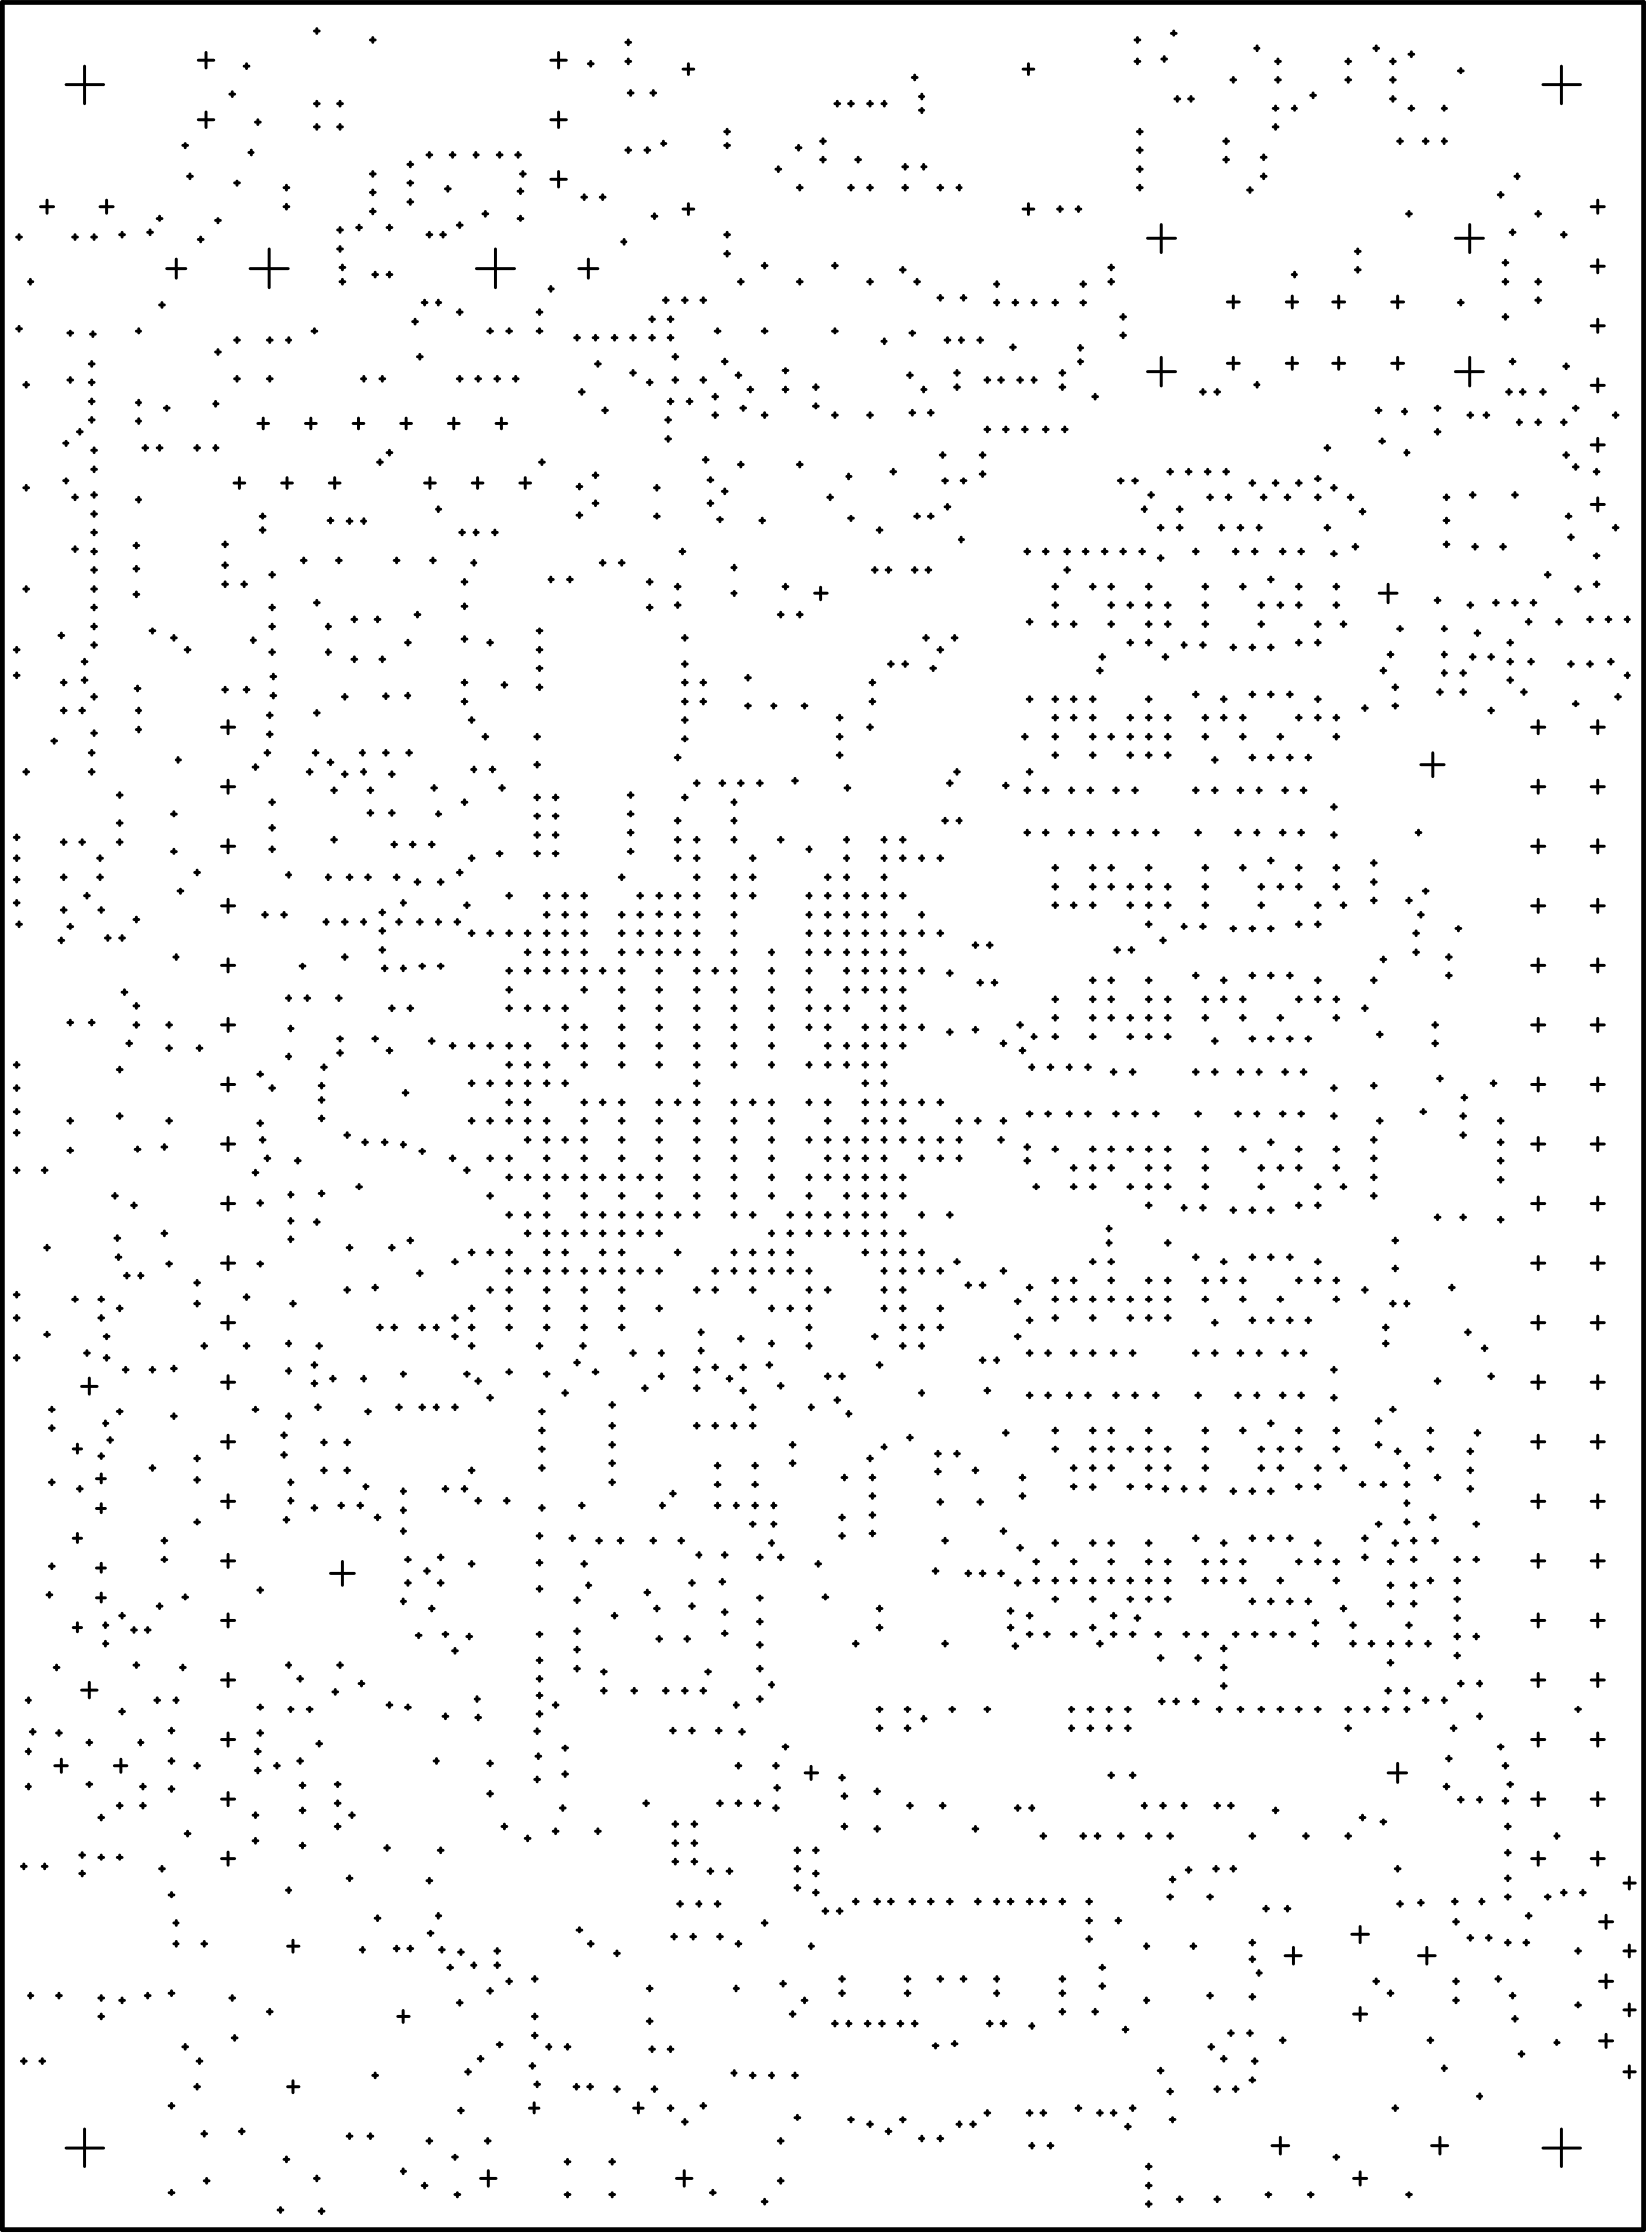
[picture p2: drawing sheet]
<svg xmlns="http://www.w3.org/2000/svg" width="117mm" height="159mm" viewBox="0 0 117 159" stroke-linecap="round" stroke-linejoin="round" font-family="sans-serif">
<path d="M.2 .2h116.4v158h-116.4z" fill="none" stroke="#000" stroke-width=".34"/>
<g fill="none" stroke="#000" stroke-width=".21">
<path d="M1.2 16.8h.3M1.4 16.7v.3M2 20h.3M2.2 19.8v.4M2.9 14.7h.9M3.3 14.2v.9M4.7 6h2.7M5.2 16.8h.3M5.3 16.7v.3M6 4.7v2.7M6.5 16.8h.3M6.7 16.7v.3"/>
<path d="M7.1 14.7h.9M7.6 14.2v.9M8.5 16.7h.3M8.7 16.5v.3M10.5 16.5h.3M10.6 16.3v.4M11.2 15.5h.3M11.3 15.3v.3M11.8 19.1h1.4M12.5 18.4v1.3M13 10.3h.3M13.1 10.2v.3"/>
<path d="M13.3 12.5h.3M13.5 12.3v.4M14.1 17h.3M14.1 8.5h1.1M14.1 4.3h1.1M14.2 16.8v.4M14.6 3.7v1.1M14.6 7.9v1.1M15.3 15.6h.3M15.5 15.5v.3M16.3 6.7h.3M16.5 6.5v.4"/>
<path d="M16.6 13h.4M16.8 12.9v.2M17.3 4.7h.4M17.5 4.5v.4M17.7 10.8h.3M17.7 19.1h2.7M17.8 10.7v.3M18.1 8.7h.4M18.3 8.5v.3M19.1 17.7v2.7M20.2 14.7h.3M20.2 13.3h.3"/>
<path d="M20.3 13.1v.4M20.3 14.5v.3M22.3 9h.3M22.3 2.2h.3M22.3 7.4h.3M22.5 2v.4M22.5 7.2v.3M22.5 8.8v.4M24 9h.3M24 7.4h.3M24 16.3h.3M24 17.7h.3"/>
<path d="M24.1 7.2v.3M24.1 8.8v.4M24.1 16.1v.4M24.1 17.5v.3M24.1 19h.4M24.1 20h.4M24.3 18.8v.3M24.3 19.8v.4M25.3 16.1h.3M25.5 16v.3M26.3 13.7h.3M26.3 12.3h.3"/>
<path d="M26.3 15h.3M26.3 2.8h.3M26.4 2.7v.3M26.4 12.2v.3M26.4 13.5v.3M26.4 14.8v.4M26.4 19.5h.4M26.6 19.3v.4M27.5 16.1h.3M27.5 19.5h.3M27.6 16v.3M27.6 19.3v.4"/>
<path d="M28.9 11.7h.4M28.9 13h.4M28.9 14.3h.4M29.1 11.5v.3M29.1 12.9v.2M29.1 14.2v.3M30.3 16.7h.3M30.3 11h.3M30.5 10.8v.4M30.5 16.5v.3M31.3 16.7h.3M31.4 16.5v.3"/>
<path d="M31.6 13.4h.3M31.8 13.2v.4M31.9 11h.4M32.1 10.8v.4M32.4 16h.4M32.6 15.8v.3M33.6 11h.3M33.8 10.8v.4M33.8 19.1h2.7M34.3 15.2h.3M34.4 15v.3M35.1 17.7v2.7"/>
<path d="M35.3 11h.3M35.4 10.8v.4M36.6 11h.3M36.8 13.6h.3M36.8 15.5h.3M36.8 10.8v.4M36.9 13.4v.3M36.9 15.3v.3M36.9 12.3h.4M37.1 12.2v.3M39.1 8.5h1.1M39.1 12.7h1.1"/>
<path d="M39.1 4.3h1.1M39.6 3.7v1.1M39.6 7.9v1.1M39.6 12.2v1.1M41.1 19.1h1.3M41.3 14h.3M41.4 13.8v.4M41.7 4.5h.4M41.7 18.4v1.3M41.9 4.4v.3M42.6 14h.3M42.8 13.8v.4"/>
<path d="M44.1 17.2h.3M44.3 17v.3M44.4 10.7h.3M44.4 3h.3M44.4 4.4h.3M44.6 2.8v.4M44.6 4.2v.3M44.6 10.5v.3M44.6 6.6h.3M44.7 6.4v.4M45.8 10.7h.3M45.9 10.5v.3"/>
<path d="M46.2 6.6h.3M46.3 15.3h.3M46.3 6.4v.4M46.4 15.2v.3M46.9 10.2h.3M47.1 10v.3M48.5 14.8h.7M48.5 4.9h.7M48.8 4.5v.8M48.8 14.5v.7M51.4 9.3h.4M51.4 10.3h.4"/>
<path d="M51.4 16.7h.4M51.4 18h.4M51.6 9.2v.3M51.6 10.2v.3M51.6 16.5v.3M51.6 17.8v.4M52.4 20h.3M52.6 19.8v.4M54.1 18.9h.3M54.2 18.7v.3M55 12h.4M55.2 11.8v.4"/>
<path d="M56.5 10.5h.3M56.6 20h.3M56.6 13.3h.3M56.7 10.3v.4M56.7 13.1v.4M56.7 19.8v.4M58.2 10h.4M58.2 11.3h.4M58.4 9.9v.3M58.4 11.2v.3M59.1 18.9h.3M59.2 7.4h.4"/>
<path d="M59.2 18.7v.3M59.4 7.2v.3M60.2 13.3h.3M60.2 7.4h.3M60.4 7.2v.3M60.4 13.1v.4M60.7 11.3h.3M60.9 11.2v.3M61.6 20h.3M61.6 13.3h.3M61.6 7.4h.3M61.7 7.2v.3"/>
<path d="M61.7 13.1v.4M61.7 19.8v.4M62.6 7.4h.3M62.7 7.2v.3M63.9 19.1h.3M64 19v.3M64 13.3h.4M64 11.8h.4M64.2 11.7v.3M64.2 13.1v.4M64.7 5.5h.4M64.9 20h.3"/>
<path d="M64.9 5.3v.4M65.1 19.8v.4M65.2 7.8h.3M65.2 6.9h.3M65.4 6.7v.3M65.4 7.7v.3M65.4 11.8h.3M65.5 11.7v.3M66.5 13.3h.4M66.7 13.1v.4M67.9 13.3h.3M68.1 13.1v.4"/>
<path d="M70.7 20v.3M72.6 14.8h.7M72.6 4.9h.7M73 4.5v.8M73 14.5v.7M75 14.8h.4M75.2 14.7v.3M76.3 14.8h.4M76.5 14.7v.3M76.8 20v.3M78.7 19h.3M78.7 20h.3"/>
<path d="M78.8 18.8v.3M78.8 19.8v.4M80.5 4.4h.4M80.5 2.8h.4M80.7 9.3h.3M80.7 12h.3M80.7 10.7h.3M80.7 13.3h.3M80.7 2.7v.3M80.7 4.2v.3M80.9 9.2v.3M80.9 10.5v.3"/>
<path d="M80.9 11.8v.4M80.9 13.1v.4M81.4 16.9h2M82.4 15.9v2M82.4 4.2h.4M82.6 4v.4M83.1 2.4h.3M83.3 2.2v.3M83.4 7h.3M83.5 6.9v.3M84.3 7h.4M84.5 6.9v.3"/>
<path d="M86.8 10h.4M86.8 11.3h.4M87 9.9v.3M87 11.2v.3M87.3 5.7h.4M87.5 5.5v.3M88.5 13.5h.3M88.7 13.3v.4M89 3.4h.3M89.2 3.3v.3M89.5 11.2h.3M89.5 12.5h.3"/>
<path d="M89.6 11v.3M89.6 12.3v.4M90.3 9h.4M90.3 7.7h.4M90.5 4.4h.3M90.5 7.5v.3M90.5 8.8v.4M90.5 5.7h.3M90.7 4.2v.3M90.7 5.5v.3M91.7 7.7h.3M91.7 19.5h.3"/>
<path d="M91.8 7.5v.3M91.8 19.3v.4M93 6.8h.3M93.2 6.6v.3M95.5 4.4h.3M95.5 5.7h.3M95.6 4.2v.3M95.6 5.5v.3M96.2 17.8h.3M96.2 19.1h.3M96.3 17.7v.3M96.3 19v.3"/>
<path d="M97.5 3.4h.3M97.6 3.3v.3M98.6 4.4h.4M98.6 7h.4M98.6 5.7h.4M98.8 4.2v.3M98.8 5.5v.3M98.8 6.9v.3M99.1 10h.4M99.3 9.9v.3M99.8 15.2h.3M100 15v.3"/>
<path d="M100 3.8h.3M100 7.7h.3M100.1 3.7v.3M100.1 7.5v.3M101 10h.3M101.1 9.9v.3M102.3 10h.3M102.3 7.7h.3M102.4 7.5v.3M102.4 9.9v.3M103.2 16.9h2M103.5 5h.3"/>
<path d="M103.6 4.9v.3M104.3 15.9v2M106.3 13.8h.3M106.5 13.7v.3M106.6 20h.4M106.6 18.6h.4M106.8 18.5v.3M106.8 19.8v.4M107.1 16.5h.4M107.3 16.3v.4M107.5 12.5h.3M107.6 12.3v.4"/>
<path d="M109 20h.3M109 15.2h.3M109.1 15v.3M109.1 19.8v.4M109.5 6h2.6M110.8 16.7h.3M110.8 4.7v2.7M110.9 16.5v.3M112.9 14.7h.9M112.9 18.9h.9M113.3 14.2v.9M113.3 18.4v1"/>
<path d="M1.2 23.3h.3M1.4 23.2v.3M1.7 34.6h.3M1.7 27.3h.3M1.9 27.1v.4M1.9 34.4v.4M4.5 34.1h.3M4.5 31.4h.3M4.7 31.3v.3M4.7 34v.3M4.8 27h.4M4.8 23.6h.4"/>
<path d="M5 23.5v.3M5 26.8v.3M5.2 35.3h.3M5.2 39h.3M5.3 35.1v.4M5.3 38.8v.3M5.5 30.6h.3M5.7 30.5v.3M6.3 27.1h.4M6.3 25.8h.4M6.3 29.8h.4M6.3 28.5h.4"/>
<path d="M6.4 23.7h.4M6.5 37.8h.3M6.5 25.7v.3M6.5 27v.3M6.5 28.3v.4M6.5 29.6v.4M6.5 35.1h.3M6.5 39.1h.3M6.5 36.5h.3M6.5 33.3h.3M6.5 32h.3M6.6 23.5v.4"/>
<path d="M6.7 31.8v.3M6.7 33.1v.4M6.7 35v.3M6.7 36.3v.3M6.7 37.6v.4M6.7 39v.3M9.5 38.7h.3M9.7 23.5h.3M9.7 38.5v.4M9.7 28.6h.3M9.7 29.9h.3M9.7 35.5h.3"/>
<path d="M9.8 23.3v.3M9.8 28.4v.3M9.8 29.7v.4M9.8 35.3v.3M10.1 31.8h.4M10.3 31.6v.4M11.2 31.8h.3M11.3 21.6h.4M11.3 31.6v.4M11.5 21.5v.3M11.7 29h.3M11.8 28.8v.3"/>
<path d="M13.8 31.8h.4M14 31.6v.4M15.2 28.7h.3M15.2 31.8h.3M15.3 28.5v.3M15.3 31.6v.4M15.3 25h.3M15.5 24.8v.3M15.8 38.6h.3M16 38.5v.3M16 39.9v.4M16.6 34.3h.8"/>
<path d="M16.6 24.1h.4M16.6 26.9h.4M16.8 24v.3M16.8 26.7v.4M17 33.9v.8M18.3 30.1h.8M18.5 36.6h.3M18.5 37.6h.3M18.6 36.5v.3M18.6 37.4v.4M18.7 29.7v.7M19 24.1h.3"/>
<path d="M19 26.9h.3M19.1 24v.3M19.1 26.7v.4M20 34.3h.7M20.3 24.1h.3M20.4 33.9v.8M20.5 24v.3M21.4 39.8h.3M21.5 39.6v.3M21.7 30.1h.7M22.1 29.7v.7M22.1 23.5h.4"/>
<path d="M22.3 23.3v.3M23.3 36.9h.3M23.4 34.3h.7M23.4 36.8v.3M23.7 33.9v.8M23.9 39.8h.3M24 39.6v.3M24.6 37h.4M24.8 36.8v.4M25.1 30.1h.7M25.4 29.7v.7M25.6 37h.3"/>
<path d="M25.6 26.9h.3M25.8 26.7v.4M25.8 36.8v.4M26.8 32.8h.3M27 32.6v.4M27 26.9h.3M27.1 26.7v.4M27.5 32.1h.3M27.6 32v.3M28 39.8h.3M28.1 39.6v.3M28.4 30.1h.8"/>
<path d="M28.8 29.7v.7M29.3 22.8h.3M29.4 22.7v.3M29.6 25.3h.4M29.8 25.1v.4M30 21.5h.3M30.1 21.3v.3M30.1 34.3h.8M30.5 33.9v.8M30.5 39.8h.4M30.7 39.6v.3M31 21.5h.3"/>
<path d="M31 36.1h.3M31.1 21.3v.3M31.1 36v.3M31.8 30.1h.8M32.2 29.7v.7M32.4 26.9h.4M32.4 22.1h.4M32.6 37.8h.4M32.6 22v.3M32.6 26.7v.4M32.8 37.6v.4M33.5 39.9h.3"/>
<path d="M33.5 34.3h.8M33.6 37.8h.3M33.6 39.8v.3M33.8 37.6v.4M33.8 26.9h.3M33.9 33.9v.8M33.9 26.7v.4M34.6 23.5h.3M34.8 23.3v.3M34.9 37.8h.4M35.1 26.9h.3M35.1 37.6v.4"/>
<path d="M35.2 30.1h.8M35.3 26.7v.4M35.6 29.7v.7M36 23.5h.3M36.1 23.3v.3M36.4 26.9h.4M36.6 26.7v.4M36.9 34.3h.7M37.3 33.9v.8M38.1 23.5h.3M38.1 22.1h.3M38.3 22v.3"/>
<path d="M38.3 23.3v.3M38.3 32.8h.3M38.4 32.6v.4M39 20.5h.2M39.1 20.3v.4M40.8 24h.3M40.9 36.6h.4M40.9 34.5h.4M40.9 23.8v.3M41.1 27.8h.3M41.1 34.4v.3M41.1 36.4v.3"/>
<path d="M41.3 27.6v.4M42.1 35.7h.3M42.1 33.7h.3M42.1 24h.3M42.2 23.8v.3M42.2 33.6v.3M42.2 35.5v.4M42.2 25.8h.4M42.4 25.7v.3M42.6 39.9h.3M42.8 39.8v.3M42.8 29.1h.3"/>
<path d="M42.9 29v.3M43.4 24h.4M43.6 23.8v.3M43.9 39.9h.4M44.1 39.8v.3M44.7 26.5h.4M44.7 24h.4M44.9 23.8v.3M44.9 26.3v.3M45.9 27.1h.4M46.1 27v.3M46.1 22.7h.3"/>
<path d="M46.1 24h.3M46.3 22.5v.3M46.3 23.8v.3M46.4 36.6h.4M46.4 34.6h.4M46.6 34.4v.4M46.6 36.5v.3M47.1 21.3h.3M47.2 29.8h.4M47.2 21.1v.4M47.2 31.2h.4M47.4 28.5h.3"/>
<path d="M47.4 29.6v.4M47.4 31v.3M47.4 22.7h.3M47.4 24h.3M47.6 22.5v.3M47.6 23.8v.3M47.6 28.3v.4M47.7 27h.4M47.7 25.3h.4M47.9 25.1v.4M47.9 26.8v.3M48.2 39.1h.4"/>
<path d="M48.4 21.3h.4M48.4 39v.3M48.6 21.1v.4M48.8 28.5h.3M48.9 28.3v.4M49.7 27h.4M49.7 21.3h.4M49.9 21.1v.4M49.9 26.8v.3M49.9 32.6h.3M50.1 32.5v.3M50.2 35.7h.4"/>
<path d="M50.2 34.1h.4M50.4 33.9v.3M50.4 35.5v.4M50.6 28.1h.3M50.6 29.5h.3M50.7 23.5h.4M50.7 28v.3M50.7 29.3v.3M50.9 23.3v.3M50.9 36.9h.3M51.1 36.7v.3M51.2 25.7h.4"/>
<path d="M51.2 34.9h.4M51.4 25.5v.3M51.4 34.7v.3M52.2 26.6h.4M52.4 26.5v.3M52.4 33h.3M52.6 32.8v.3M52.6 29h.3M52.7 28.8v.3M53.1 27.6h.3M53.2 27.5v.3M53.9 36.9h.3"/>
<path d="M54.1 23.5h.3M54.1 29.5h.3M54.1 36.8v.3M54.2 23.3v.3M54.2 29.3v.3M55.6 27.6h.3M55.6 26.3h.3M55.7 26.2v.3M55.7 27.5v.3M56.6 33h.3M56.7 32.8v.3M57.7 27.5h.3"/>
<path d="M57.7 28.8h.3M57.9 27.3v.3M57.9 28.7v.3M58.7 35.3h.4M58.9 35.1v.4M59.1 23.5h.3M59.1 29.5h.3M59.2 23.3v.3M59.2 29.3v.3M60.1 33.8h.3M60.2 33.6v.4M60.2 36.8h.3"/>
<path d="M60.4 36.6v.3M61.6 29.5h.3M61.7 29.3v.3M62.2 37.6h.4M62.4 37.4v.4M62.6 24.2h.3M62.7 24.1v.3M63.2 33.5h.3M63.4 33.3v.3M64.4 26.6h.3M64.6 29.3h.3M64.6 26.5v.3"/>
<path d="M64.6 23.6h.3M64.7 23.5v.3M64.7 29.1v.4M64.9 36.6h.3M65.1 36.5v.3M65.4 27.6h.3M65.5 27.5v.3M65.9 36.6h.3M65.9 29.3h.3M66 29.1v.4M66 36.5v.3M66.5 21.1h.4"/>
<path d="M66.7 21v.3M66.7 32.3h.3M66.9 34.1h.3M66.9 32.1v.4M67 24.1h.4M67 36h.4M67 34v.3M67.2 24v.3M67.2 35.8v.3M67.7 26.5h.4M67.7 27.5h.4M67.9 26.3v.3"/>
<path d="M67.9 27.3v.3M68.1 24.1h.3M68.1 38.3h.3M68.2 34.1h.3M68.2 24v.3M68.2 38.1v.4M68.2 21.1h.3M68.4 21v.3M68.4 34v.3M69.4 24.1h.3M69.5 32.3h.4M69.5 24v.3"/>
<path d="M69.5 33.6h.4M69.7 32.1v.4M69.7 33.5v.3M69.9 27h.3M69.9 30.5h.3M70 26.8v.3M70 30.3v.3M70.5 21.5h.3M70.5 20.2h.3M70.7 21.3v.3M70.8 27h.4M71 26.8v.3"/>
<path d="M71.2 30.5h.3M71.4 30.3v.3M71.7 24.6h.3M71.9 21.5h.3M71.9 24.5v.3M72 21.3v.3M72.2 27h.3M72.4 26.8v.3M72.5 30.5h.4M72.7 30.3v.3M72.7 39.1h.3M72.9 39v.3"/>
<path d="M73.2 27h.3M73.2 21.5h.3M73.3 21.3v.3M73.3 26.8v.3M74 30.5h.4M74 39.1h.4M74.2 30.3v.3M74.2 39v.3M74.7 21.5h.3M74.9 21.3v.3M75.2 26.5h.3M75.2 27.5h.3"/>
<path d="M75.4 26.3v.3M75.4 27.3v.3M75.4 30.5h.3M75.5 39.1h.4M75.5 30.3v.3M75.7 39v.3M76.5 25.7h.3M76.5 24.7h.3M76.6 24.5v.4M76.6 25.5v.3M76.7 21.5h.3M76.7 20.2h.3"/>
<path d="M76.8 21.3v.3M76.8 39.1h.4M77 39v.3M77.5 28.1h.4M77.7 28v.3M78.2 39.1h.3M78.4 39v.3M79.3 34.1h.4M79.5 34v.3M79.5 23.8h.3M79.5 22.5h.3M79.5 39.1h.3"/>
<path d="M79.7 22.3v.4M79.7 23.6v.4M79.7 39v.3M80.4 34.1h.3M80.5 34v.3M80.9 39.1h.3M81 39v.3M81 36.1h.3M81.2 36v.3M81.4 26.4h2M81.5 35.1h.3M81.7 35v.3"/>
<path d="M82.2 37.4h.3M82.2 39.6h.3M82.3 37.3v.3M82.3 39.4v.4M82.4 25.4v2M82.8 33.5h.4M83 33.3v.3M83.5 37.4h.4M83.5 36.1h.4M83.7 36v.3M83.7 37.3v.3M84.2 33.5h.3"/>
<path d="M84.3 33.3v.3M84.7 39.1h.3M84.8 39v.3M85.2 27.8h.3M85.3 27.6v.4M85.5 33.5h.3M85.7 35.3h.3M85.7 33.3v.3M85.8 35.1v.4M86.2 27.8h.3M86.3 27.6v.4M86.5 37.4h.3"/>
<path d="M86.6 37.3v.3M86.8 33.5h.4M87 33.3v.3M87 35.3h.3M87.1 21.4h.8M87.1 25.8h.8M87.2 35.1v.4M87.5 21v.9M87.5 25.4v.8M87.5 39.1h.3M87.7 39v.3M87.8 37.4h.4"/>
<path d="M88 37.3v.3M88.7 34.3h.3M88.8 34.1v.3M88.8 39.1h.4M89 27.3h.3M89 39v.3M89.2 27.1v.4M89.2 37.4h.3M89.3 37.3v.3M89.5 35.3h.3M89.6 35.1v.4M90.3 34.3h.4"/>
<path d="M90.5 34.1v.3M90.8 39.1h.4M91 39v.3M91.2 35.3h.3M91.3 21.4h.8M91.3 25.8h.8M91.3 35.1v.4M91.7 21v.9M91.7 25.4v.8M92 34.3h.3M92.1 34.1v.3M92.1 39.1h.4"/>
<path d="M92.3 39v.3M93.3 35.3h.4M93.3 34h.4M93.5 33.8v.3M93.5 35.1v.4M94 31.8h.3M94 37.4h.3M94.2 31.6v.4M94.2 37.3v.3M94.5 34.6h.3M94.5 39.3h.3M94.5 21.4h.9"/>
<path d="M94.5 25.8h.9M94.6 34.4v.4M94.6 39.1v.3M95 21v.9M95 25.4v.8M95.6 35.3h.4M95.8 35.1v.4M96 38.8h.3M96.2 38.6v.4M96.5 36.3h.3M96.7 36.1v.4M97.6 29.1h.4"/>
<path d="M97.8 29v.3M97.9 31.3h.3M98.1 31.2v.2M98.7 21.4h.9M98.7 25.8h.9M99.1 21v.9M99.1 25.4v.8M99.5 29.2h.3M99.7 32.1h.3M99.7 29v.4M99.8 32v.3M101.8 29h.3"/>
<path d="M101.8 30.6h.3M102 28.8v.3M102 30.5v.3M102.4 36.9h.4M102.4 35.3h.4M102.4 38.6h.4M102.6 35.1v.4M102.6 36.8v.3M102.6 38.5v.3M103.2 26.4h2M103.5 21.5h.3M103.6 21.3v.3"/>
<path d="M104.1 29.5h.4M104.3 25.4v2M104.3 29.3v.3M104.3 35.1h.3M104.5 35v.3M104.5 38.8h.3M104.6 38.6v.4M105.3 29.5h.3M105.4 29.3v.3M106.5 38.8h.3M106.6 22.5h.4M106.6 38.6v.4"/>
<path d="M106.8 22.3v.4M106.9 27.8h.3M107 27.6v.4M107.1 25.7h.4M107.3 35.1h.3M107.3 25.5v.3M107.5 35v.3M107.6 30h.3M107.8 29.8v.3M107.9 27.8h.3M108 27.6v.4M109 21.3h.3"/>
<path d="M109 30h.3M109.1 21.1v.4M109.1 29.8v.3M109.3 27.8h.3M109.5 27.6v.4M110.8 30h.3M110.9 29.8v.3M110.9 32.3h.4M110.9 26h.4M111.1 36.6h.3M111.1 25.8v.4M111.1 32.1v.4"/>
<path d="M111.3 36.5v.3M111.3 38.1h.3M111.4 38v.3M111.6 29h.4M111.6 33.1h.4M111.8 28.8v.3M111.8 33v.3M112.9 35.8h.9M112.9 23.1h.9M112.9 27.3h.9M112.9 31.6h.9M113.1 33.5h.3"/>
<path d="M113.1 39.4h.3M113.3 33.3v.3M113.3 39.3v.3M113.3 22.7v.9M113.3 26.9v.9M113.3 31.1v.9M113.3 35.3v1M114.4 29.5h.4M114.4 37.4h.4M114.6 29.3v.3M114.6 37.3v.3M1 47.9h.4"/>
<path d="M1 46.1h.4M1 59.4h.4M1.2 45.9v.4M1.2 47.8v.3M1.2 59.3v.3M1.7 54.8h.3M1.7 41.8h.3M1.9 41.6v.4M1.9 54.6v.3M3.7 52.6h.3M3.8 52.4v.3M4.2 45.1h.3"/>
<path d="M4.4 44.9v.4M4.4 59.8h.3M4.4 48.4h.3M4.4 50.4h.3M4.5 48.3v.3M4.5 50.3v.3M4.5 59.6v.3M5.7 59.8h.3M5.7 50.4h.3M5.8 50.3v.3M5.8 59.6v.3M5.8 48.3h.4"/>
<path d="M5.8 47h.4M6 46.8v.3M6 48.1v.3M6.3 54.8h.4M6.3 53.4h.4M6.5 45.8h.3M6.5 40.4h.3M6.5 53.3v.3M6.5 54.6v.3M6.5 41.8h.3M6.5 49.4h.3M6.5 44.5h.3"/>
<path d="M6.5 43.1h.3M6.5 52h.3M6.7 40.3v.3M6.7 41.6v.4M6.7 42.9v.4M6.7 44.3v.3M6.7 45.6v.3M6.7 49.3v.3M6.7 51.9v.3M8.3 58.4h.4M8.3 56.4h.4M8.3 59.8h.4"/>
<path d="M8.5 56.3v.3M8.5 58.2v.4M8.5 59.6v.3M9.5 42.2h.3M9.5 40.4h.3M9.6 48.9h.3M9.7 40.2v.3M9.7 42v.3M9.7 50.4h.3M9.7 51.8h.3M9.8 48.7v.3M9.8 50.3v.3"/>
<path d="M9.8 51.6v.3M10.6 44.8h.4M10.8 44.6v.3M12.2 45.3h.3M12.2 57.8h.3M12.3 45.1v.3M12.3 57.6v.3M12.5 53.9h.3M12.6 53.8v.3M13.1 46.1h.4M13.3 45.9v.4M15.7 51.6h.9"/>
<path d="M15.7 55.8h.9M15.8 48.9h.3M15.8 41.5h.3M15.8 40.1h.3M16 41.3v.3M16 48.8v.3M16.2 51.1v1M16.2 55.4v.9M16.2 59.6v.9M17.2 41.5h.3M17.3 48.9h.4M17.3 41.3v.3"/>
<path d="M17.5 48.8v.3M17.8 45.4h.3M18 45.3v.3M18 54.4h.3M18.1 54.3v.3M18.8 53.4h.3M19 53.3v.3M19 50.8h.3M19 52.1h.3M19.1 50.6v.3M19.1 51.9v.4M19.1 58.7h.4"/>
<path d="M19.1 56.9h.4M19.1 40.8h.4M19.1 46.3h.4M19.1 44.5h.4M19.1 43.1h.4M19.2 49.4h.4M19.2 48h.4M19.3 40.6v.4M19.3 42.9v.4M19.3 44.3v.3M19.3 46.1v.3M19.3 56.8v.3"/>
<path d="M19.3 58.6v.3M19.4 47.8v.4M19.4 49.2v.3M21.8 54.8h.3M22 54.6v.3M22.2 53.4h.4M22.3 42.8h.3M22.3 50.6h.3M22.4 53.3v.3M22.5 42.6v.3M22.5 50.4v.4M23.2 46.3h.2"/>
<path d="M23.2 44.5h.2M23.3 44.3v.3M23.3 46.1v.3M23.3 54.1h.3M23.4 53.9v.4M23.5 59.6h.4M23.5 56.1h.4M23.7 55.9v.4M23.7 59.4v.4M24.3 54.9h.3M24.3 49.4h.3M24.5 49.3v.3"/>
<path d="M24.5 54.8v.3M25 44h.3M25 46.8h.3M25.1 43.8v.3M25.1 46.6v.4M25.6 53.4h.3M25.6 54.8h.3M25.7 53.3v.3M25.8 54.6v.3M26.1 56.1h.3M26.1 57.7h.3M26.3 55.9v.4"/>
<path d="M26.3 57.5v.4M26.6 44h.4M26.8 43.8v.3M27 46.8h.3M27.1 46.6v.4M27.2 53.4h.3M27.2 49.4h.3M27.4 49.2v.4M27.4 53.3v.3M27.6 57.7h.4M27.6 54.9h.4M27.8 59.9h.3"/>
<path d="M27.8 54.8v.3M27.8 57.5v.4M28 59.8v.3M28.8 45.6h.3M28.8 49.4h.3M28.9 53.4h.3M28.9 45.4v.4M28.9 49.2v.3M29 53.3v.3M29.1 59.9h.3M29.3 59.8v.3M29.4 43.6h.4"/>
<path d="M29.6 43.4v.4M30.5 59.9h.3M30.6 59.8v.3M30.6 55.9h.4M30.8 55.7v.4M31 57.8h.3M31.1 57.6v.3M32.8 56.9h.3M32.8 49.8h.3M32.8 48.4h.3M32.8 45.3h.3M32.8 43h.3"/>
<path d="M32.8 41.3h.3M33 41.1v.4M33 42.9v.3M33 45.2v.3M33 48.3v.3M33 49.6v.4M33 56.8v.3M33.3 51.1h.3M33.5 54.6h.3M33.5 50.9v.4M33.6 54.4v.4M34.3 52.3h.3"/>
<path d="M34.4 52.1v.3M34.6 45.6h.3M34.8 45.4v.4M34.8 54.6h.3M34.9 54.4v.4M35.4 55.9h.4M35.6 48.6h.4M35.6 55.7v.4M35.8 48.4v.4M37.9 52.3h.4M37.9 59.3h.4M37.9 57.9h.4"/>
<path d="M37.9 56.6h.4M37.9 54.3h.4M38.1 52.1v.3M38.1 54.1v.3M38.1 56.4v.4M38.1 57.8v.3M38.1 59.1v.3M38.1 48.8h.3M38.1 47.4h.3M38.1 46.1h.3M38.1 44.8h.3M38.3 44.6v.3"/>
<path d="M38.3 45.9v.4M38.3 47.3v.3M38.3 48.6v.3M39 41.1h.2M39.1 41v.3M39.2 59.3h.4M39.2 57.9h.4M39.2 56.6h.4M39.4 56.4v.4M39.4 57.8v.3M39.4 59.1v.3M40.3 41.1h.3"/>
<path d="M40.4 41v.3M44.6 56.4h.3M44.6 59.1h.3M44.6 57.8h.3M44.7 56.3v.3M44.7 57.6v.3M44.7 58.9v.4M45.9 41.3h.4M45.9 43.1h.4M46.1 41.1v.4M46.1 42.9v.4M47.9 41.6h.3"/>
<path d="M47.9 42.9h.3M47.9 58.2h.3M47.9 53.8h.3M47.9 59.6h.3M48.1 41.5v.3M48.1 42.8v.3M48.1 53.6v.3M48.1 58.1v.3M48.1 59.4v.4M48.4 45.3h.4M48.4 52.4h.4M48.4 51.1h.4"/>
<path d="M48.4 49.8h.4M48.4 48.4h.4M48.4 47.1h.4M48.4 56.6h.4M48.6 45.1v.3M48.6 47v.3M48.6 48.3v.3M48.6 49.6v.4M48.6 50.9v.4M48.6 52.3v.3M48.6 56.4v.4M49.3 55.6h.3"/>
<path d="M49.3 59.6h.3M49.4 55.4v.3M49.4 59.4v.4M49.7 49.8h.4M49.7 48.4h.4M49.9 48.3v.3M49.9 49.6v.4M51.1 55.6h.3M51.2 55.4v.3M51.9 58.2h.3M51.9 56.9h.3M51.9 40.3h.3"/>
<path d="M51.9 59.6h.3M51.9 42.1h.3M52.1 40.1v.3M52.1 42v.3M52.1 56.8v.3M52.1 58.1v.3M52.1 59.4v.4M52.4 55.6h.3M52.6 55.4v.3M52.9 50.1h.3M52.9 48.1h.3M53.1 47.9v.4"/>
<path d="M53.1 50v.3M53.7 55.6h.4M53.9 55.4v.3M54.8 50.1h.2M54.9 50v.3M55.2 43.6h.4M55.2 59.6h.4M55.4 43.4v.4M55.4 59.4v.4M55.6 41.6h.3M55.7 41.5v.3M56.2 55.4h.4"/>
<path d="M56.4 55.2v.4M56.6 43.6h.3M56.7 43.4v.4M56.9 50.1h.3M57.1 50v.3M57.8 42.1h.9M58.2 41.7v.9M59.4 50.9h.3M59.4 52.3h.3M59.4 53.6h.3M59.6 50.8v.3M59.6 52.1v.3"/>
<path d="M59.6 53.4v.4M59.9 59.6h.3M59.9 55.9h.4M60.1 59.4v.4M60.1 55.7v.4M61.6 51.6h.3M61.7 51.4v.4M61.7 49.8h.4M61.7 48.4h.4M61.9 40.4h.3M61.9 48.3v.3M61.9 49.6v.4"/>
<path d="M62.1 40.3v.3M62.6 59.6h.3M62.7 59.4v.4M62.9 40.4h.3M63 40.3v.3M63 47.1h.4M63.2 47v.3M63.9 59.6h.3M64 59.4v.4M64 47.1h.4M64.2 47v.3M64.7 40.4h.4"/>
<path d="M64.9 40.3v.3M65.5 45.3h.4M65.7 40.4h.3M65.7 45.1v.3M65.9 40.3v.3M66 47.4h.4M66.2 47.3v.3M66.5 46.1h.4M66.7 45.9v.4M66.9 58.2h.3M67 58.1v.3M67.2 55.6h.4"/>
<path d="M67.4 55.4v.3M67.6 45.3h.3M67.7 54.8h.4M67.7 45.1v.3M67.9 54.6v.3M67.9 58.2h.3M68.1 58.1v.3M71.2 55.7h.3M71.4 55.6v.3M72.5 52.3h.4M72.7 59.1h.3M72.7 52.1v.3"/>
<path d="M72.7 56.1h.3M72.9 54.8h.3M72.9 55.9v.4M72.9 58.9v.4M72.9 49.6h.3M72.9 44.1h.3M73 44v.3M73 49.4v.4M73 54.6v.3M74 59.1h.4M74 56.1h.4M74.2 55.9v.4"/>
<path d="M74.2 58.9v.4M74.7 50.9h.3M74.7 49.6h.3M74.7 52.3h.3M74.7 41.6h.3M74.7 44.3h.3M74.7 42.9h.3M74.7 53.6h.3M74.9 41.5v.3M74.9 42.8v.3M74.9 44.1v.4M74.9 49.4v.4"/>
<path d="M74.9 50.8v.3M74.9 52.1v.3M74.9 53.4v.4M75.5 40.4h.4M75.7 40.3v.3M75.9 59.1h.3M75.9 56.1h.3M76 50.9h.3M76 49.6h.3M76 44.3h.3M76 55.9v.4M76 58.9v.4"/>
<path d="M76.2 44.1v.4M76.2 49.4v.4M76.2 50.8v.3M77.2 59.1h.3M77.2 56.1h.3M77.4 50.9h.3M77.4 49.6h.3M77.4 52.3h.3M77.4 41.6h.3M77.4 55.9v.4M77.4 58.9v.4M77.4 53.6h.3"/>
<path d="M77.5 41.5v.3M77.5 49.4v.4M77.5 50.8v.3M77.5 52.1v.3M77.5 53.4v.4M77.9 47.6h.3M78 47.4v.4M78 46.6h.4M78.2 46.4v.4M78.7 52.3h.3M78.7 41.6h.3M78.7 44.3h.3"/>
<path d="M78.7 42.9h.3M78.8 41.5v.3M78.8 42.8v.3M78.8 44.1v.4M78.8 52.1v.3M79 59.1h.3M79 56.1h.3M79.2 55.9v.4M79.2 58.9v.4M80 50.9h.4M80 52.3h.4M80 45.6h.4"/>
<path d="M80 42.9h.4M80 53.6h.4M80.2 42.8v.3M80.2 45.4v.4M80.2 50.8v.3M80.2 52.1v.3M80.2 53.4v.4M80.4 59.1h.3M80.4 56.1h.3M80.5 55.9v.4M80.5 58.9v.4M81.3 50.9h.4"/>
<path d="M81.3 49.6h.4M81.3 52.3h.4M81.3 41.6h.4M81.3 45.6h.4M81.3 44.3h.4M81.3 42.9h.4M81.3 53.6h.4M81.5 41.5v.3M81.5 42.8v.3M81.5 44.1v.4M81.5 45.4v.4M81.5 49.4v.4"/>
<path d="M81.5 50.8v.3M81.5 52.1v.3M81.5 53.4v.4M81.8 59.1h.4M82 58.9v.4M82.5 46.6h.3M82.7 50.9h.3M82.7 52.3h.3M82.7 44.3h.3M82.7 42.9h.3M82.7 53.6h.3M82.7 46.4v.4"/>
<path d="M82.8 42.8v.3M82.8 44.1v.4M82.8 50.8v.3M82.8 52.1v.3M82.8 53.4v.4M83.9 45.8h.3M84 45.6v.3M84.7 49.3h.3M84.7 56.1h.3M84.8 49.1v.3M84.8 55.9v.4M84.8 59.1h.4"/>
<path d="M85 58.9v.4M85.2 45.8h.3M85.3 45.6v.3M85.3 50.9h.4M85.3 52.3h.4M85.3 41.6h.4M85.3 44.3h.4M85.3 42.9h.4M85.5 41.5v.3M85.5 42.8v.3M85.5 44.1v.4M85.5 50.8v.3"/>
<path d="M85.5 52.1v.3M86 53.9h.3M86 56.1h.3M86.2 53.8v.3M86.2 55.9v.4M86.6 50.9h.4M86.6 49.6h.4M86.8 49.4v.4M86.8 50.8v.3M87.3 45.9h.4M87.5 45.8v.3M87.7 59.1h.3"/>
<path d="M87.8 58.9v.4M87.8 56.1h.4M88 55.9v.4M88 50.9h.3M88 52.3h.3M88 41.6h.3M88.2 41.5v.3M88.2 50.8v.3M88.2 52.1v.3M88.7 49.3h.3M88.7 45.9h.3M88.7 53.8h.3"/>
<path d="M88.8 45.8v.3M88.8 49.1v.3M88.8 53.6v.3M89 59.1h.3M89.2 58.9v.4M89.2 56.1h.3M89.3 44.3h.3M89.3 42.9h.3M89.3 55.9v.4M89.5 42.8v.3M89.5 44.1v.4M90 49.3h.3"/>
<path d="M90 45.9h.3M90 53.8h.3M90 41.1h.3M90.2 41v.3M90.2 45.8v.3M90.2 49.1v.3M90.2 53.6v.3M90.7 52.3h.3M90.7 42.9h.3M90.8 42.8v.3M90.8 52.1v.3M90.8 59.1h.4"/>
<path d="M91 58.9v.4M91 56.1h.3M91.2 55.9v.4M91.3 49.3h.4M91.3 53.8h.4M91.5 49.1v.3M91.5 53.6v.3M92 50.9h.3M92 41.6h.3M92 45.6h.3M92 42.9h.3M92.1 41.5v.3"/>
<path d="M92.1 42.8v.3M92.1 45.4v.4M92.1 50.8v.3M92.1 59.1h.4M92.3 58.9v.4M92.3 56.1h.3M92.5 55.9v.4M92.6 53.8h.4M92.8 53.6v.3M93.3 50.9h.4M93.3 49.6h.4M93.3 45.6h.4"/>
<path d="M93.3 44.3h.4M93.5 44.1v.4M93.5 45.4v.4M93.5 49.4v.4M93.5 50.8v.3M94.5 59.3h.3M94.5 57.3h.3M94.6 50.9h.4M94.6 52.3h.4M94.6 41.6h.4M94.6 42.9h.4M94.6 57.1v.3"/>
<path d="M94.6 59.1v.3M94.8 41.5v.3M94.8 42.8v.3M94.8 50.8v.3M94.8 52.1v.3M95.1 44.3h.4M95.3 44.1v.4M96.7 50.3h.3M96.8 50.1v.3M97.8 42.1h1.3M98 47.6h.3M98.1 47.4v.4"/>
<path d="M98.5 46.4h.3M98.5 41.5v1.3M98.6 46.3v.3M98.8 48.8h.3M98.8 50.1h.3M99 48.6v.3M99 50v.3M99.1 44.6h.4M99.3 44.5v.3M100.5 59.1h.3M100.6 58.9v.4M100.8 54.3h1.6"/>
<path d="M101.6 53.4v1.7M101.8 42.6h.3M102 42.4v.4M102 49.1h.3M102.1 48.9v.4M102.3 47.8h.3M102.3 46.4h.3M102.3 44.6h.3M102.4 44.5v.3M102.4 46.3v.3M102.4 47.6v.3M103.6 47.8h.4"/>
<path d="M103.6 49.1h.4M103.8 47.6v.3M103.8 48.9v.4M104.1 42.9h.4M104.3 46.6h.3M104.3 42.8v.3M104.5 46.4v.4M104.6 44.9h.4M104.8 44.8v.3M105.6 46.6h.4M105.6 50.4h.4M105.8 46.4v.4"/>
<path d="M105.8 50.3v.3M106 42.8h.3M106.1 42.6v.3M107 45.6h.3M107 48.3h.3M107 47h.3M107.1 45.4v.4M107.1 46.8v.3M107.1 48.1v.3M107.3 42.8h.3M107.5 42.6v.3M107.9 49.1h.4"/>
<path d="M108.1 48.9v.4M108.3 44.1h.3M108.4 47h.4M108.4 44v.3M108.6 42.8h.4M108.6 46.8v.3M108.7 51.6h.9M108.7 55.8h.9M108.8 42.6v.3M109.1 51.1v1M109.1 55.4v.9M109.1 59.6v.9"/>
<path d="M109.6 40.8h.4M109.8 40.6v.4M110.4 44.1h.4M110.6 44v.3M111.3 47.1h.3M111.4 47v.3M111.6 50h.4M111.8 41.8h.3M111.8 49.8v.3M112 41.6v.4M112.6 47.1h.4M112.6 44h.4"/>
<path d="M112.8 43.8v.3M112.8 47v.3M112.9 51.6h.9M112.9 55.8h.9M113.1 41.5h.3M113.3 41.3v.3M113.3 51.1v1M113.3 55.4v.9M113.3 59.6v.9M113.9 44h.4M114.1 47h.3M114.1 43.8v.3"/>
<path d="M114.3 46.8v.3M114.6 49.4h.3M114.8 49.3v.3M115.3 47.9h.3M115.3 44h.3M115.5 43.8v.3M115.5 47.8v.3M1 78.9h.4M1 77.2h.4M1 60.9h.4M1 75.6h.4M1 64.1h.4"/>
<path d="M1 62.4h.4M1.2 65.6h.3M1.2 60.7v.4M1.2 62.3v.3M1.2 63.9v.3M1.2 75.4v.3M1.2 77v.4M1.2 78.7v.3M1.4 65.4v.4M4.2 66.7h.3M4.4 62.3h.3M4.4 66.6v.3"/>
<path d="M4.4 64.6h.3M4.5 62.1v.3M4.5 64.4v.3M4.8 65.8h.4M4.8 79.5h.4M4.8 72.6h.4M5 65.6v.3M5 72.4v.3M5 79.4v.3M6 63.6h.3M6.2 63.4v.3M6.3 72.6h.4"/>
<path d="M6.5 72.4v.3M6.9 62.3h.4M6.9 60.9h.4M7 64.6h.4M7.1 60.7v.4M7.1 62.1v.3M7.2 64.4v.3M7.5 66.6h.3M7.6 66.4v.3M8.3 79.2h.4M8.3 75.9h.4M8.5 75.7v.4"/>
<path d="M8.5 79v.4M8.5 66.6h.3M8.7 66.4v.3M8.7 70.4h.3M8.8 70.2v.4M9 74h.3M9.2 73.9v.3M9.5 71.4h.3M9.5 72.7h.3M9.5 65.3h.3M9.7 65.1v.3M9.7 71.2v.4"/>
<path d="M9.7 72.6v.3M11.8 79.5h.4M11.8 72.7h.4M11.8 74.4h.4M12 72.6v.3M12 74.2v.4M12 79.4v.3M12.2 60.4h.3M12.3 67.9h.3M12.3 60.3v.3M12.5 67.7v.4M12.6 63.2h.4"/>
<path d="M12.8 63.1v.3M13.8 61.9h.4M14 61.7v.4M14 74.4h.3M14.2 74.2v.4M15.7 72.7h.9M15.7 77h.9M15.7 68.5h.9M15.7 64.3h.9M15.7 60.1h.9M16.2 63.8v.9M16.2 68v1"/>
<path d="M16.2 72.3v.9M16.2 76.5v.9M18.3 79.7h.3M18.3 76.2h.3M18.5 76.1v.3M18.5 79.5v.4M18.6 64.9h.4M18.8 64.7v.4M19.1 77.2h.4M19.1 60.3h.4M19.3 60.1v.3M19.3 77v.4"/>
<path d="M20 64.9h.3M20.2 64.7v.4M20.3 75h.3M20.3 70.8h.3M20.3 62.1h.3M20.5 61.9v.4M20.5 70.7v.3M20.5 74.8v.3M20.5 73h.3M20.6 72.8v.4M21.3 68.6h.3M21.5 68.4v.3"/>
<path d="M21.6 70.8h.4M21.8 70.7v.3M22.6 77h.4M22.6 78.1h.4M22.6 79.4h.4M22.8 76.9v.3M22.8 77.9v.3M22.8 79.2v.3M22.8 75.7h.4M23 65.4h.3M23 75.6v.3M23.2 62.3h.2"/>
<path d="M23.2 65.3v.3M23.3 62.1v.3M23.9 70.8h.3M24 73.7h.3M24 74.7h.3M24 70.7v.3M24.1 73.6v.3M24.1 74.6v.3M24.3 65.4h.3M24.3 67.9h.3M24.5 65.3v.3M24.5 67.7v.4"/>
<path d="M24.6 62.3h.4M24.8 62.1v.3M25.6 65.4h.3M25.8 65.3v.3M25.9 62.3h.4M26.1 62.1v.3M26.4 73.7h.4M26.6 73.6v.3M27 67.4h.3M27 64.7h.3M27 66.1h.3M27.1 64.6v.3"/>
<path d="M27.1 65.9v.3M27.1 67.2v.4M27.1 68.7h.4M27.3 68.6v.3M27.5 74.6h.3M27.6 71.6h.4M27.6 74.4v.3M27.8 71.4v.3M28 62.3h.3M28.1 65.4h.4M28.1 62.1v.3M28.3 65.3v.3"/>
<path d="M28.5 68.7h.3M28.5 64.1h.3M28.6 63.9v.3M28.6 68.6v.3M28.6 77.6h.3M28.8 77.4v.3M28.9 71.6h.4M29.1 71.4v.3M29.4 62.6h.4M29.6 65.4h.4M29.6 62.4v.4M29.8 65.3v.3"/>
<path d="M29.8 68.6h.3M30 68.4v.3M30.5 73.9h.3M30.6 73.7v.3M31 65.4h.3M31.1 65.3v.3M31.1 62.6h.3M31.1 68.6h.3M31.3 62.4v.4M31.3 68.4v.3M31.9 74.2h.4M32.1 74v.4"/>
<path d="M32.3 65.4h.3M32.4 61.9h.4M32.4 65.3v.3M32.6 61.7v.4M33 64.2h.3M33.1 64.1v.3M33.3 79.5h.3M33.3 76.9h.3M33.3 74.2h.3M33.3 60.9h.3M33.3 66.2h.3M33.5 60.7v.4"/>
<path d="M33.5 66.1v.3M33.5 74v.4M33.5 76.7v.3M33.5 79.4v.3M34.6 79.5h.3M34.6 76.9h.3M34.6 74.2h.3M34.6 66.2h.3M34.8 66.1v.3M34.8 74v.4M34.8 76.7v.3M34.8 79.4v.3"/>
<path d="M35.3 60.6h.3M35.4 60.4v.3M36 79.5h.3M36 71.6h.3M36 68.9h.3M36 63.6h.3M36 76.9h.3M36 74.2h.3M36 66.2h.3M36 70.2h.3M36 78.2h.3M36 75.6h.3"/>
<path d="M36.1 63.4v.3M36.1 66.1v.3M36.1 68.7v.4M36.1 70.1v.3M36.1 71.4v.3M36.1 74v.4M36.1 75.4v.3M36.1 76.7v.3M36.1 78.1v.3M36.1 79.4v.3M37.3 79.5h.3M37.3 71.6h.3"/>
<path d="M37.3 68.9h.3M37.3 76.9h.3M37.3 67.6h.3M37.3 74.2h.3M37.3 66.2h.3M37.3 78.2h.3M37.3 75.6h.3M37.4 66.1v.3M37.4 67.4v.3M37.4 68.7v.4M37.4 71.4v.3M37.4 74v.4"/>
<path d="M37.4 75.4v.3M37.4 76.7v.3M37.4 78.1v.3M37.4 79.4v.3M37.9 60.6h.4M38.1 60.4v.3M38.6 79.5h.4M38.6 71.6h.4M38.6 64.9h.4M38.6 68.9h.4M38.6 63.6h.4M38.6 76.9h.4"/>
<path d="M38.6 67.6h.4M38.6 66.2h.4M38.6 75.6h.4M38.8 63.4v.3M38.8 64.7v.4M38.8 66.1v.3M38.8 67.4v.3M38.8 68.7v.4M38.8 71.4v.3M38.8 75.4v.3M38.8 76.7v.3M38.8 79.4v.3"/>
<path d="M39.2 60.6h.4M39.4 60.4v.3M39.9 71.6h.4M39.9 64.9h.4M39.9 68.9h.4M39.9 63.6h.4M39.9 76.9h.4M39.9 67.6h.4M39.9 74.2h.4M39.9 66.2h.4M39.9 72.9h.4M40.1 63.4v.3"/>
<path d="M40.1 64.7v.4M40.1 66.1v.3M40.1 67.4v.3M40.1 68.7v.4M40.1 71.4v.3M40.1 72.7v.4M40.1 74v.4M40.1 76.7v.3M41.3 79.5h.3M41.3 64.9h.3M41.3 68.9h.3M41.3 63.6h.3"/>
<path d="M41.3 67.6h.3M41.3 74.2h.3M41.3 66.2h.3M41.3 72.9h.3M41.3 70.2h.3M41.3 78.2h.3M41.3 75.6h.3M41.4 63.4v.3M41.4 64.7v.4M41.4 66.1v.3M41.4 67.4v.3M41.4 68.7v.4"/>
<path d="M41.4 70.1v.3M41.4 72.7v.4M41.4 74v.4M41.4 75.4v.3M41.4 78.1v.3M41.4 79.4v.3M42.6 68.9h.3M42.6 78.2h.3M42.8 68.7v.4M42.8 78.1v.3M43.9 79.5h.4M43.9 71.6h.4"/>
<path d="M43.9 64.9h.4M43.9 68.9h.4M43.9 62.3h.4M43.9 67.6h.4M43.9 74.2h.4M43.9 66.2h.4M43.9 72.9h.4M43.9 70.2h.4M43.9 78.2h.4M43.9 75.6h.4M44.1 62.1v.3M44.1 64.7v.4"/>
<path d="M44.1 66.1v.3M44.1 67.4v.3M44.1 68.7v.4M44.1 70.1v.3M44.1 71.4v.3M44.1 72.7v.4M44.1 74v.4M44.1 75.4v.3M44.1 78.1v.3M44.1 79.4v.3M44.6 60.4h.3M44.7 60.3v.3"/>
<path d="M45.2 64.9h.4M45.2 63.6h.4M45.2 67.6h.4M45.2 66.2h.4M45.4 63.4v.3M45.4 64.7v.4M45.4 66.1v.3M45.4 67.4v.3M46.6 79.5h.3M46.6 71.6h.3M46.6 68.9h.3M46.6 63.6h.3"/>
<path d="M46.6 67.6h.3M46.6 74.2h.3M46.6 66.2h.3M46.6 72.9h.3M46.6 70.2h.3M46.6 78.2h.3M46.6 75.6h.3M46.6 64.9h.3M46.8 63.4v.3M46.8 64.7v.3M46.8 66.1v.3M46.8 67.4v.3"/>
<path d="M46.8 68.7v.4M46.8 70.1v.3M46.8 71.4v.3M46.8 72.7v.4M46.8 74v.4M46.8 75.4v.3M46.8 78.1v.3M46.8 79.4v.3M47.9 64.9h.3M47.9 63.6h.3M47.9 67.6h.3M47.9 60.9h.3"/>
<path d="M47.9 66.2h.3M47.9 78.2h.3M48.1 60.7v.4M48.1 63.4v.3M48.1 64.7v.4M48.1 66.1v.3M48.1 67.4v.3M48.1 78.1v.3M49.3 79.5h.3M49.3 71.6h.3M49.3 64.9h.3M49.3 68.9h.3"/>
<path d="M49.3 62.3h.3M49.3 63.6h.3M49.3 76.9h.3M49.3 67.6h.3M49.3 74.2h.3M49.3 60.9h.3M49.3 66.2h.3M49.3 72.9h.3M49.3 70.2h.3M49.3 78.2h.3M49.3 75.6h.3M49.4 60.7v.4"/>
<path d="M49.4 62.1v.3M49.4 63.4v.3M49.4 64.7v.4M49.4 66.1v.3M49.4 67.4v.3M49.4 68.7v.4M49.4 70.1v.3M49.4 71.4v.3M49.4 72.7v.4M49.4 74v.4M49.4 75.4v.3M49.4 76.7v.3"/>
<path d="M49.4 78.1v.3M49.4 79.4v.3M50.6 68.9h.3M50.7 68.7v.4M51.9 79.5h.3M51.9 71.6h.3M51.9 64.9h.3M51.9 68.9h.3M51.9 62.3h.3M51.9 63.6h.3M51.9 67.6h.3M51.9 74.2h.3"/>
<path d="M51.9 66.2h.3M51.9 72.9h.3M51.9 70.2h.3M51.9 78.2h.3M51.9 75.6h.3M52.1 62.1v.3M52.1 63.4v.3M52.1 64.7v.4M52.1 66.1v.3M52.1 67.4v.3M52.1 68.7v.4M52.1 70.1v.3"/>
<path d="M52.1 71.4v.3M52.1 72.7v.4M52.1 74v.4M52.1 75.4v.3M52.1 78.1v.3M52.1 79.4v.3M53.2 62.3h.4M53.2 63.6h.4M53.2 60.9h.4M53.2 78.2h.4M53.4 60.7v.4M53.4 62.1v.3"/>
<path d="M53.4 63.4v.3M53.4 78.1v.3M54.6 79.5h.3M54.6 71.6h.3M54.6 68.9h.3M54.6 67.6h.3M54.6 74.2h.3M54.6 72.9h.3M54.6 70.2h.3M54.6 78.2h.3M54.6 75.6h.3M54.8 67.4v.3"/>
<path d="M54.8 68.7v.4M54.8 70.1v.3M54.8 71.4v.3M54.8 72.7v.4M54.8 74v.4M54.8 75.4v.3M54.8 78.1v.3M54.8 79.4v.3M57.2 71.6h.3M57.2 64.9h.3M57.2 68.9h.3M57.2 63.6h.3"/>
<path d="M57.2 67.6h.3M57.2 60.3h.3M57.2 66.2h.3M57.2 72.9h.3M57.2 70.2h.3M57.2 78.2h.3M57.2 75.6h.3M57.4 60.1v.3M57.4 63.4v.3M57.4 64.7v.4M57.4 66.1v.3M57.4 67.4v.3"/>
<path d="M57.4 68.7v.4M57.4 70.1v.3M57.4 71.4v.3M57.4 72.7v.4M57.4 75.4v.3M57.4 78.1v.3M58.6 79.5h.3M58.6 71.6h.3M58.6 64.9h.3M58.6 62.3h.3M58.6 63.6h.3M58.6 67.6h.3"/>
<path d="M58.6 74.2h.3M58.6 66.2h.3M58.6 72.9h.3M58.6 78.2h.3M58.6 75.6h.3M58.7 62.1v.3M58.7 63.4v.3M58.7 64.7v.4M58.7 66.1v.3M58.7 67.4v.3M58.7 71.4v.3M58.7 72.7v.4"/>
<path d="M58.7 74v.4M58.7 75.4v.3M58.7 78.1v.3M58.7 79.4v.3M59.9 71.6h.3M59.9 64.9h.3M59.9 68.9h.3M59.9 62.3h.3M59.9 63.6h.3M59.9 67.6h.3M59.9 74.2h.3M59.9 60.9h.3"/>
<path d="M59.9 66.2h.3M59.9 70.2h.3M59.9 75.6h.3M60.1 60.7v.4M60.1 62.1v.3M60.1 63.4v.3M60.1 64.7v.4M60.1 66.1v.3M60.1 67.4v.3M60.1 68.7v.4M60.1 70.1v.3M60.1 71.4v.3"/>
<path d="M60.1 74v.4M60.1 75.4v.3M61.2 79.5h.4M61.2 64.9h.4M61.2 68.9h.4M61.2 63.6h.4M61.2 76.9h.4M61.2 67.6h.4M61.2 74.2h.4M61.2 66.2h.4M61.2 72.9h.4M61.2 70.2h.4"/>
<path d="M61.2 78.2h.4M61.2 75.6h.4M61.4 63.4v.3M61.4 64.7v.4M61.4 66.1v.3M61.4 67.4v.3M61.4 68.7v.4M61.4 70.1v.3M61.4 72.7v.4M61.4 74v.4M61.4 75.4v.3M61.4 76.7v.3"/>
<path d="M61.4 78.1v.3M61.4 79.4v.3M62.6 79.5h.3M62.6 71.6h.3M62.6 64.9h.3M62.6 68.9h.3M62.6 62.3h.3M62.6 63.6h.3M62.6 76.9h.3M62.6 67.6h.3M62.6 74.2h.3M62.6 60.9h.3"/>
<path d="M62.6 66.2h.3M62.6 72.9h.3M62.6 70.2h.3M62.6 78.2h.3M62.6 75.6h.3M62.7 60.7v.4M62.7 62.1v.3M62.7 63.4v.3M62.7 64.7v.4M62.7 66.1v.3M62.7 67.4v.3M62.7 68.7v.4"/>
<path d="M62.7 70.1v.3M62.7 71.4v.3M62.7 72.7v.4M62.7 74v.4M62.7 75.4v.3M62.7 76.7v.3M62.7 78.1v.3M62.7 79.4v.3M63.9 79.5h.3M63.9 71.6h.3M63.9 68.9h.3M63.9 63.6h.3"/>
<path d="M63.9 67.6h.3M63.9 74.2h.3M63.9 60.9h.3M63.9 66.2h.3M63.9 72.9h.3M63.9 70.2h.3M63.9 78.2h.3M64 60.7v.4M64 63.4v.3M64 66.1v.3M64 67.4v.3M64 68.7v.4"/>
<path d="M64 70.1v.3M64 71.4v.3M64 72.7v.4M64 74v.4M64 78.1v.3M64 79.4v.3M65.2 64.9h.3M65.2 68.9h.3M65.2 60.9h.3M65.2 66.2h.3M65.2 72.9h.3M65.2 78.2h.3"/>
<path d="M65.4 60.7v.4M65.4 64.7v.4M65.4 66.1v.3M65.4 68.7v.4M65.4 72.7v.4M65.4 78.1v.3M66.5 60.9h.4M66.5 66.2h.4M66.5 78.2h.4M66.7 60.7v.4M66.7 66.1v.3M66.7 78.1v.3"/>
<path d="M67.2 69.1h.4M67.2 73.2h.4M67.4 68.9v.3M67.4 73.1v.3M67.9 79.5h.3M68.1 79.4v.3M69 67.1h.4M69 73.1h.4M69.2 66.9v.3M69.2 72.9v.3M69.2 79.5h.3M69.4 79.4v.3"/>
<path d="M69.4 69.7h.3M69.5 69.6v.3M70 67.1h.4M70.2 66.9v.3M70.4 69.7h.3M70.5 69.6v.3M71 79.5h.4M71 74h.4M71.2 73.9v.3M71.2 79.4v.3M72.2 72.7h.3M72.4 72.6v.3"/>
<path d="M72.4 74.6h.3M72.5 74.4v.3M72.9 79h.3M73 78.9v.3M73 75.7h.3M73.2 75.6v.3M73.2 73.6h.3M73.3 73.4v.3M74.2 79h.3M74.4 75.7h.3M74.4 78.9v.3M74.5 75.6v.3"/>
<path d="M74.7 62.9h.3M74.7 64.2h.3M74.7 72.2h.3M74.7 70.9h.3M74.7 61.6h.3M74.7 73.6h.3M74.9 61.4v.3M74.9 62.8v.3M74.9 64.1v.3M74.9 70.7v.4M74.9 72.1v.3M74.9 73.4v.3"/>
<path d="M75.7 75.7h.3M75.7 79h.3M75.9 75.6v.3M75.9 78.9v.3M76 64.2h.3M76.2 64.1v.3M77 75.7h.4M77 79h.4M77.2 75.6v.3M77.2 78.9v.3M77.4 69.6h.3M77.4 62.9h.3"/>
<path d="M77.4 64.2h.3M77.4 72.2h.3M77.4 70.9h.3M77.4 61.6h.3M77.4 73.6h.3M77.5 61.4v.3M77.5 62.8v.3M77.5 64.1v.3M77.5 69.4v.3M77.5 70.7v.4M77.5 72.1v.3M77.5 73.4v.3"/>
<path d="M78.7 69.6h.3M78.7 62.9h.3M78.7 72.2h.3M78.7 70.9h.3M78.7 61.6h.3M78.8 61.4v.3M78.8 62.8v.3M78.8 69.4v.3M78.8 70.7v.4M78.8 72.1v.3M78.8 76.1h.4M79 75.9v.3"/>
<path d="M79 79h.3M79.1 67.4h.3M79.2 78.9v.3M79.3 67.2v.4M80 62.9h.4M80 64.2h.4M80 72.2h.4M80 73.6h.4M80.1 67.4h.3M80.2 62.8v.3M80.2 64.1v.3M80.2 72.1v.3"/>
<path d="M80.2 73.4v.3M80.2 76.1h.3M80.3 67.2v.4M80.4 75.9v.3M80.4 79h.3M80.5 78.9v.3M81.3 69.6h.4M81.3 65.6h.4M81.3 62.9h.4M81.3 64.2h.4M81.3 72.2h.4M81.3 70.9h.4"/>
<path d="M81.3 61.6h.4M81.3 73.6h.4M81.5 61.4v.3M81.5 62.8v.3M81.5 64.1v.3M81.5 65.4v.4M81.5 69.4v.3M81.5 70.7v.4M81.5 72.1v.3M81.5 73.4v.3M81.8 79h.4M82 78.9v.3"/>
<path d="M82.3 66.7h.4M82.5 66.6v.3M82.7 62.9h.3M82.7 64.2h.3M82.7 72.2h.3M82.7 70.9h.3M82.7 73.6h.3M82.8 62.8v.3M82.8 64.1v.3M82.8 70.7v.4M82.8 72.1v.3M82.8 73.4v.3"/>
<path d="M83.9 65.8h.3M84 65.6v.3M84.7 76.1h.3M84.7 69.2h.3M84.8 69.1v.3M84.8 75.9v.3M84.8 79h.4M85 78.9v.3M85.2 65.8h.3M85.3 65.6v.3M85.3 62.9h.4M85.3 64.2h.4"/>
<path d="M85.3 72.2h.4M85.3 70.9h.4M85.3 61.6h.4M85.5 61.4v.3M85.5 62.8v.3M85.5 64.1v.3M85.5 70.7v.4M85.5 72.1v.3M86 73.9h.3M86 76.1h.3M86.2 73.7v.3M86.2 75.9v.3"/>
<path d="M86.6 69.6h.4M86.6 70.9h.4M86.8 69.4v.3M86.8 70.7v.4M87.3 65.9h.4M87.5 65.8v.3M87.7 79h.3M87.8 76.1h.4M87.8 78.9v.3M88 75.9v.3M88 72.2h.3M88 70.9h.3"/>
<path d="M88 61.6h.3M88.2 61.4v.3M88.2 70.7v.4M88.2 72.1v.3M88.7 73.7h.3M88.7 65.9h.3M88.7 69.2h.3M88.8 65.8v.3M88.8 69.1v.3M88.8 73.6v.3M89 79h.3M89.2 78.9v.3"/>
<path d="M89.2 76.1h.3M89.3 75.9v.3M89.3 62.9h.3M89.3 64.2h.3M89.5 62.8v.3M89.5 64.1v.3M90 73.7h.3M90 65.9h.3M90 69.2h.3M90 61.1h.3M90.2 60.9v.3M90.2 65.8v.3"/>
<path d="M90.2 69.1v.3M90.2 73.6v.3M90.7 62.9h.3M90.7 72.2h.3M90.8 62.8v.3M90.8 72.1v.3M90.8 79h.4M91 76.1h.3M91 78.9v.3M91.2 75.9v.3M91.3 73.7h.4M91.3 69.2h.4"/>
<path d="M91.5 69.1v.3M91.5 73.6v.3M92 65.6h.3M92 62.9h.3M92 70.9h.3M92 61.6h.3M92.1 61.4v.3M92.1 62.8v.3M92.1 65.4v.4M92.1 70.7v.4M92.1 79h.4M92.3 76.1h.3"/>
<path d="M92.3 78.9v.3M92.5 75.9v.3M92.6 73.7h.4M92.8 73.6v.3M93.3 69.6h.4M93.3 65.6h.4M93.3 64.2h.4M93.3 70.9h.4M93.5 64.1v.3M93.5 65.4v.4M93.5 69.4v.3M93.5 70.7v.4"/>
<path d="M94.5 77.2h.3M94.5 79.2h.3M94.6 77v.4M94.6 79v.4M94.6 62.9h.4M94.6 72.2h.4M94.6 70.9h.4M94.6 61.6h.4M94.8 61.4v.3M94.8 62.8v.3M94.8 70.7v.4M94.8 72.1v.3"/>
<path d="M95.1 64.2h.4M95.3 64.1v.3M96.7 71.6h.3M96.8 71.4v.3M97.3 77h.3M97.3 69.6h.3M97.3 62.6h.3M97.3 63.9h.3M97.3 61.2h.3M97.5 61.1v.3M97.5 62.4v.4M97.5 63.7v.4"/>
<path d="M97.5 69.4v.3M97.5 76.9v.3M97.7 79.5h.4M97.7 73.4h.4M97.9 73.2v.4M97.9 79.4v.3M98 68.1h.3M98.1 67.9v.4M99.8 63.9h.3M100 63.7v.4M100.3 67.6h.3M100.3 66.2h.3"/>
<path d="M100.5 66.1v.3M100.5 67.4v.3M100.6 64.9h.4M100.8 78.9h.3M100.8 64.7v.4M101 78.7v.3M101 63.2h.3M101.1 63.1v.3M101.6 74h.4M101.6 72.7h.4M101.8 72.6v.3M101.8 73.9v.3"/>
<path d="M102 76.5h.3M102.1 76.4v.3M102.6 67.9h.4M102.6 69.2h.4M102.8 67.7v.4M102.8 69.1v.3M103.3 65.9h.3M103.5 65.8v.3M103.6 79.2h.4M103.7 77.9h.4M103.8 79v.4M103.9 77.7v.4"/>
<path d="M105.8 76.9h.3M106 76.7v.3M106.3 79.5h.3M106.5 79.4v.3M108.7 72.7h.9M108.7 77h.9M108.7 68.5h.9M108.7 64.3h.9M108.7 60.1h.9M109.1 63.8v.9M109.1 68v1M109.1 72.3v.9"/>
<path d="M109.1 76.5v.9M112.9 72.7h.9M112.9 77h.9M112.9 68.5h.9M112.9 64.3h.9M112.9 60.1h.9M113.3 63.8v.9M113.3 68v1M113.3 72.3v.9M113.3 76.5v.9M1 83h.4M1 93.5h.4"/>
<path d="M1 91.9h.4M1 80.4h.4M1 96.4h.4M1.2 80.2v.4M1.2 82.9v.3M1.2 91.7v.3M1.2 93.4v.3M1.2 96.2v.3M3 83h.3M3.2 82.9v.3M3.2 94.7h.3M3.2 88.5h.3"/>
<path d="M3.3 88.4v.3M3.3 94.5v.3M3.7 99.9v.3M4.8 81.7h.4M5 81.5v.3M5.2 92.2h.3M5.3 92v.3M5.8 98.4h1.1M6 96h.3M6.2 95.9v.3M6.3 97.8v1.1M7 92.2h.4"/>
<path d="M7 93.5h.4M7.2 92v.3M7.2 93.4v.3M7.4 96.4h.3M7.4 94.8h.3M7.6 94.7v.3M7.6 96.2v.3M8 84.9h.3M8.2 84.7v.3M8.2 87.9h.3M8.2 89.2h.4M8.3 92.9h.4"/>
<path d="M8.3 87.7v.3M8.4 89v.4M8.5 92.7v.3M8.7 97.2h.4M8.8 90.5h.4M8.9 97v.4M9 90.4v.3M9.3 85.5h.4M9.5 85.4v.3M9.6 81.6h.3M9.8 81.4v.3M9.8 90.5h.3"/>
<path d="M10 90.4v.3M10.6 97.2h.4M10.8 97v.4M11.5 87.5h.3M11.5 81.4h.3M11.7 81.2v.4M11.7 87.4v.3M11.8 89.7h.4M12 89.6v.3M12.2 97.1h.3M12.3 97v.3M13.8 92.5h.4"/>
<path d="M13.8 91h.4M14 90.9v.3M14 92.3v.4M14.3 95.5h.4M14.5 95.3v.4M15.7 93.9h.9M15.7 89.6h.9M15.7 81.2h.9M15.7 98.1h.9M15.7 85.4h.9M16.2 80.7v1M16.2 84.9v1"/>
<path d="M16.2 89.2v.9M16.2 93.4v.9M16.2 97.6v1M17.3 95.5h.4M17.3 92h.4M17.5 91.9v.3M17.5 95.3v.4M18 83.2h.3M18.1 83v.4M18.1 99.9v.3M18.3 85.4h.3M18.3 89.7h.3"/>
<path d="M18.5 80.9h.3M18.5 85.2v.3M18.5 89.6v.3M18.6 80.7v.4M18.8 82.2h.3M19 82v.4M20.3 95.3h.3M20.3 97.3h.3M20.5 95.2v.3M20.5 97.1v.4M20.5 84.8h.3M20.5 86.6h.3"/>
<path d="M20.5 87.9h.3M20.6 92.5h.4M20.6 84.6v.3M20.6 86.5v.3M20.6 87.8v.3M20.8 92.3v.4M21 82.4h.3M21.1 82.2v.3M22.1 96.9h.4M22.1 98.2h.4M22.3 86.7h.3M22.3 96.7v.3"/>
<path d="M22.3 98v.3M22.4 99.9h.3M22.5 86.6v.3M22.5 95.5h.3M22.6 99.7v.3M22.6 84.7h.4M22.6 95.3v.4M22.8 84.5v.4M23.4 97.8h.4M23.6 97.7v.3M24.5 91.5h.3M24.5 80.6h.3"/>
<path d="M24.6 88.5h.4M24.6 80.4v.3M24.6 91.4v.3M24.8 88.4v.3M25.3 84.2h.3M25.5 84.1v.3M25.6 97.8h.3M25.7 81.1h.4M25.8 97.7v.3M25.9 80.9v.3M26.4 91.4h.4M26.6 91.2v.3"/>
<path d="M26.8 94.2h.3M27 94v.4M27.1 81.1h.4M27.3 80.9v.3M27.6 88.5h.4M27.8 94.2h.3M27.8 88.4v.3M28 94v.4M28.1 99.9h.4M28.3 99.7v.3M28.5 97.5h.3M28.5 81.2h.3"/>
<path d="M28.6 81.1v.3M28.6 97.4v.3M28.9 88h.4M29.1 87.9v.3M29.6 90.4h.4M29.8 94.2h.3M29.8 99.9h.3M29.8 90.2v.3M29.8 81.7h.3M30 81.6v.3M30 94v.4M30 99.7v.3"/>
<path d="M30.8 94.2h.3M30.8 99.9h.3M31 94v.4M31 99.7v.3M31.9 82.2h.4M32.1 99.9h.3M32.1 89.6h.3M32.1 93.5h.3M32.1 94.8h.3M32.1 82v.4M32.3 89.4v.3M32.3 93.4v.3"/>
<path d="M32.3 94.7v.3M32.3 99.7v.3M33 97.5h.3M33 83h.3M33.1 82.9v.3M33.1 97.4v.3M33.3 88.9h.3M33.3 94.2h.3M33.3 92.9h.3M33.3 95.5h.3M33.5 88.7v.3M33.5 92.7v.3"/>
<path d="M33.5 94v.4M33.5 95.3v.4M33.8 98h.3M33.9 97.8v.4M34.6 88.9h.3M34.6 91.5h.3M34.6 82.2h.3M34.6 84.9h.3M34.6 99.2h.3M34.8 82v.4M34.8 84.7v.3M34.8 88.7v.3"/>
<path d="M34.8 91.4v.3M34.8 99v.4M36 88.9h.3M36 91.5h.3M36 90.2h.3M36 94.2h.3M36 92.9h.3M36 82.2h.3M36 86.2h.3M36 83.6h.3M36 97.4h.3M36.1 82v.4"/>
<path d="M36.1 83.4v.3M36.1 86v.4M36.1 88.7v.3M36.1 90v.4M36.1 91.4v.3M36.1 92.7v.3M36.1 94v.4M36.1 97.2v.3M37.3 87.5h.3M37.3 90.2h.3M37.3 80.9h.3M37.3 86.2h.3"/>
<path d="M37.3 83.6h.3M37.4 80.7v.4M37.4 83.4v.3M37.4 86v.4M37.4 87.4v.3M37.4 90v.4M38.1 95.5h.3M38.3 95.3v.4M38.6 88.9h.4M38.6 87.5h.4M38.6 91.5h.4M38.6 90.2h.4"/>
<path d="M38.6 94.2h.4M38.6 92.9h.4M38.6 97.5h.4M38.6 82.2h.4M38.6 80.9h.4M38.6 84.9h.4M38.6 86.2h.4M38.6 83.6h.4M38.8 80.7v.4M38.8 82v.4M38.8 83.4v.3M38.8 84.7v.3"/>
<path d="M38.8 86v.4M38.8 87.4v.3M38.8 88.7v.3M38.8 90v.4M38.8 91.4v.3M38.8 92.7v.3M38.8 94v.4M38.8 97.4v.3M39.9 88.9h.4M39.9 87.5h.4M39.9 90.2h.4M39.9 80.9h.4"/>
<path d="M39.9 83.6h.4M39.9 98.9h.4M40.1 80.7v.4M40.1 83.4v.3M40.1 87.4v.3M40.1 88.7v.3M40.1 90v.4M40.1 98.7v.3M40.8 96.7h.3M40.9 96.5v.4M41.2 95.5h.3M41.3 87.5h.3"/>
<path d="M41.3 91.5h.3M41.3 90.2h.3M41.3 94.2h.3M41.3 92.9h.3M41.3 82.2h.3M41.3 80.9h.3M41.3 84.9h.3M41.3 86.2h.3M41.3 83.6h.3M41.4 95.3v.4M41.4 80.7v.4M41.4 82v.4"/>
<path d="M41.4 83.4v.3M41.4 84.7v.3M41.4 86v.4M41.4 87.4v.3M41.4 90v.4M41.4 91.4v.3M41.4 92.7v.3M41.4 94v.4M42.1 97.4h.3M42.2 97.2v.3M42.6 88.9h.3M42.6 87.5h.3"/>
<path d="M42.6 90.2h.3M42.6 86.2h.3M42.6 83.6h.3M42.8 83.4v.3M42.8 86v.4M42.8 87.4v.3M42.8 88.7v.3M42.8 90v.4M43.3 99.7h.3M43.4 99.5v.4M43.9 88.9h.4M43.9 87.5h.4"/>
<path d="M43.9 91.5h.4M43.9 90.2h.4M43.9 94.2h.4M43.9 92.9h.4M43.9 82.2h.4M43.9 80.9h.4M43.9 84.9h.4M43.9 86.2h.4M43.9 83.6h.4M44.1 80.7v.4M44.1 82v.4M44.1 83.4v.3"/>
<path d="M44.1 84.7v.3M44.1 86v.4M44.1 87.4v.3M44.1 88.7v.3M44.1 90v.4M44.1 91.4v.3M44.1 92.7v.3M44.1 94v.4M44.7 96h.4M44.9 95.9v.3M45.2 87.5h.4M45.2 90.2h.4"/>
<path d="M45.2 86.2h.4M45.2 83.6h.4M45.4 83.4v.3M45.4 86v.4M45.4 87.4v.3M45.4 90v.4M45.6 98.5h.3M45.8 98.3v.4M46.6 87.5h.3M46.6 90.2h.3M46.6 92.9h.3M46.6 82.2h.3"/>
<path d="M46.6 80.9h.3M46.6 84.9h.3M46.6 86.2h.3M46.6 83.6h.3M46.8 97.7h.3M46.8 96h.3M46.8 80.7v.4M46.8 82v.4M46.8 83.4v.3M46.8 84.7v.3M46.8 86v.4M46.8 87.4v.3"/>
<path d="M46.8 90v.4M46.8 92.7v.3M46.9 95.9v.3M46.9 97.5v.3M47.9 88.9h.3M47.9 86.2h.3M48.1 86v.4M48.1 88.7v.3M49.3 91.5h.3M49.3 82.2h.3M49.3 80.9h.3M49.3 84.9h.3"/>
<path d="M49.3 97.2h.3M49.3 98.5h.3M49.3 86.2h.3M49.3 83.6h.3M49.4 80.7v.4M49.4 82v.4M49.4 83.4v.3M49.4 84.7v.3M49.4 86v.4M49.4 91.4v.3M49.4 97v.4M49.4 98.3v.4"/>
<path d="M49.6 94.5h.3M49.6 95.9h.3M49.7 94.4v.3M49.7 95.7v.3M50.6 91.5h.3M50.6 90.2h.3M50.6 97h.3M50.7 90v.4M50.7 91.4v.3M50.7 96.9v.3M51.6 97.8h.3M51.8 97.7v.3"/>
<path d="M51.9 88.9h.3M51.9 90.2h.3M51.9 82.2h.3M51.9 80.9h.3M51.9 84.9h.3M51.9 86.2h.3M51.9 83.6h.3M52.1 80.7v.4M52.1 82v.4M52.1 83.4v.3M52.1 84.7v.3M52.1 86v.4"/>
<path d="M52.1 88.7v.3M52.1 90v.4M52.4 95h.3M52.6 98.7h.3M52.6 94.8v.4M52.6 97h.3M52.7 96.9v.3M52.7 98.5v.4M53.2 88.9h.4M53.2 91.5h.4M53.2 90.2h.4M53.2 99.9h.4"/>
<path d="M53.2 86.2h.4M53.4 86v.4M53.4 88.7v.3M53.4 90v.4M53.4 91.4v.3M53.4 99.7v.3M54.4 96.9h.4M54.6 88.9h.3M54.6 87.5h.3M54.6 90.2h.3M54.6 92.9h.3M54.6 82.2h.3"/>
<path d="M54.6 80.9h.3M54.6 84.9h.3M54.6 95.3h.3M54.6 83.6h.3M54.6 96.7v.3M54.8 80.7v.4M54.8 82v.4M54.8 83.4v.3M54.8 84.7v.3M54.8 87.4v.3M54.8 88.7v.3M54.8 90v.4"/>
<path d="M54.8 92.7v.3M54.8 95.2v.3M55.2 98.3h.4M55.4 98.2v.3M55.9 88.9h.3M55.9 87.5h.3M55.9 90.2h.3M55.9 92.9h.3M55.9 86.2h.3M56.1 86v.4M56.1 87.4v.3M56.1 88.7v.3"/>
<path d="M56.1 90v.4M56.1 92.7v.3M57.2 87.5h.3M57.2 91.5h.3M57.2 90.2h.3M57.2 94.2h.3M57.2 92.9h.3M57.2 80.9h.3M57.2 84.9h.3M57.2 95.5h.3M57.2 86.2h.3M57.2 83.6h.3"/>
<path d="M57.4 80.7v.4M57.4 83.4v.3M57.4 84.7v.3M57.4 86v.4M57.4 87.4v.3M57.4 90v.4M57.4 91.4v.3M57.4 92.7v.3M57.4 94v.4M57.4 95.3v.4M57.4 99.9h.3M57.5 99.7v.3"/>
<path d="M58.6 87.5h.3M58.6 91.5h.3M58.6 97.7h.3M58.6 82.2h.3M58.6 80.9h.3M58.6 86.2h.3M58.6 83.6h.3M58.7 80.7v.4M58.7 82v.4M58.7 83.4v.3M58.7 86v.4M58.7 87.4v.3"/>
<path d="M58.7 91.4v.3M58.7 97.5v.3M59.2 99.4h.4M59.4 99.2v.3M59.6 97.7h.3M59.7 97.5v.3M59.9 87.5h.3M59.9 82.2h.3M59.9 80.9h.3M59.9 84.9h.3M59.9 86.2h.3M59.9 83.6h.3"/>
<path d="M60.1 80.7v.4M60.1 82v.4M60.1 83.4v.3M60.1 84.7v.3M60.1 86v.4M60.1 87.4v.3M61.2 88.9h.4M61.2 87.5h.4M61.2 82.2h.4M61.2 80.9h.4M61.2 84.9h.4M61.2 86.2h.4"/>
<path d="M61.2 83.6h.4M61.4 80.7v.4M61.4 82v.4M61.4 83.4v.3M61.4 84.7v.3M61.4 86v.4M61.4 87.4v.3M61.4 88.7v.3M61.9 94.8h.3M62.1 94.7v.3M62.2 96.9h.4M62.4 96.7v.3"/>
<path d="M62.6 88.9h.3M62.6 87.5h.3M62.6 91.5h.3M62.6 90.2h.3M62.6 92.9h.3M62.6 82.2h.3M62.6 80.9h.3M62.6 84.9h.3M62.6 86.2h.3M62.6 83.6h.3M62.7 80.7v.4M62.7 82v.4"/>
<path d="M62.7 83.4v.3M62.7 84.7v.3M62.7 86v.4M62.7 87.4v.3M62.7 88.7v.3M62.7 90v.4M62.7 91.4v.3M62.7 92.7v.3M63.9 88.9h.3M63.9 87.5h.3M63.9 91.5h.3M63.9 90.2h.3"/>
<path d="M63.9 94.2h.3M63.9 92.9h.3M63.9 80.9h.3M63.9 84.9h.3M63.9 95.5h.3M63.9 83.6h.3M64 80.7v.4M64 83.4v.3M64 84.7v.3M64 87.4v.3M64 88.7v.3M64 90v.4"/>
<path d="M64 91.4v.3M64 92.7v.3M64 94v.4M64 95.3v.4M65.2 88.9h.3M65.2 90.2h.3M65.2 94.2h.3M65.2 82.2h.3M65.2 80.9h.3M65.2 95.5h.3M65.2 86.2h.3M65.2 98.9h.3"/>
<path d="M65.4 80.7v.4M65.4 82v.4M65.4 86v.4M65.4 88.7v.3M65.4 90v.4M65.4 94v.4M65.4 95.3v.4M65.4 98.7v.3M66.5 90.2h.4M66.5 94.2h.4M66.5 92.9h.4M66.5 82.2h.4"/>
<path d="M66.5 80.9h.4M66.7 80.7v.4M66.7 82v.4M66.7 90v.4M66.7 92.7v.3M66.7 94v.4M67.2 86.2h.4M67.4 86v.4M67.7 89.6h.4M67.9 89.4v.3M67.9 82.2h.3M67.9 80.9h.3"/>
<path d="M68.1 80.7v.4M68.1 82v.4M68.5 91.2h.4M68.7 91v.4M69.5 96.5h.4M69.5 91.2h.4M69.7 91v.4M69.7 96.4v.3M69.9 98.7h.3M70 98.5v.4M70.5 96.5h.3M70.7 96.4v.3"/>
<path d="M70.8 80.9h.4M71 90.2h.4M71 80.7v.4M71.2 90v.4M72 94.8h.4M72 92.3h.4M72.2 92.2v.3M72.2 94.7v.3M72.7 82.4h.3M72.7 81.4h.3M72.9 81.2v.4M72.9 82.2v.3"/>
<path d="M72.9 93.7h.3M72.9 96h.3M72.9 99h.3M72.9 91.4h.3M73 91.2v.3M73 93.5v.4M73 95.9v.3M73 98.9v.3M73.3 84.2h.4M73.5 84.1v.3M74.2 96h.3M74.2 99h.3"/>
<path d="M74.4 95.9v.3M74.4 98.9v.3M74.7 90.9h.3M74.7 81.6h.3M74.7 92.2h.3M74.7 93.5h.3M74.9 81.4v.3M74.9 90.7v.3M74.9 92v.3M74.9 93.4v.3M75.7 99h.3M75.9 98.9v.3"/>
<path d="M76 90.9h.3M76 84.2h.3M76 82.9h.3M76 92.2h.3M76 96h.3M76.2 82.7v.3M76.2 84.1v.3M76.2 90.7v.3M76.2 92v.3M76.2 95.9v.3M77 99h.4M77.2 98.9v.3"/>
<path d="M77.4 89.6h.3M77.4 81.6h.3M77.4 84.2h.3M77.4 82.9h.3M77.4 92.2h.3M77.4 93.5h.3M77.4 96h.3M77.5 81.4v.3M77.5 82.7v.3M77.5 84.1v.3M77.5 89.4v.3M77.5 92v.3"/>
<path d="M77.5 93.4v.3M77.5 95.9v.3M78.5 88.2h.3M78.5 87.2h.3M78.7 87v.4M78.7 88v.4M78.7 90.9h.3M78.7 89.6h.3M78.7 81.6h.3M78.7 82.9h.3M78.7 92.2h.3M78.8 81.4v.3"/>
<path d="M78.8 82.7v.3M78.8 89.4v.3M78.8 90.7v.3M78.8 92v.3M78.8 96h.4M79 95.9v.3M79 99h.3M79.2 98.9v.3M80 81.6h.4M80 84.2h.4M80 92.2h.4M80 93.5h.4"/>
<path d="M80.2 81.4v.3M80.2 84.1v.3M80.2 92v.3M80.2 93.4v.3M80.2 96h.3M80.4 95.9v.3M80.4 99h.3M80.5 98.9v.3M81.3 90.9h.4M81.3 81.6h.4M81.3 84.2h.4M81.3 82.9h.4"/>
<path d="M81.3 92.2h.4M81.3 85.5h.4M81.3 93.5h.4M81.5 81.4v.3M81.5 82.7v.3M81.5 84.1v.3M81.5 85.4v.3M81.5 90.7v.3M81.5 92v.3M81.5 93.4v.3M81.8 99h.4M82 98.9v.3"/>
<path d="M82.7 88.2h.3M82.7 90.9h.3M82.7 81.6h.3M82.7 84.2h.3M82.7 82.9h.3M82.7 92.2h.3M82.7 93.5h.3M82.8 81.4v.3M82.8 82.7v.3M82.8 84.1v.3M82.8 88v.4M82.8 90.7v.3"/>
<path d="M82.8 92v.3M82.8 93.4v.3M83.9 85.7h.3M84 85.5v.4M84.7 89.2h.3M84.7 96h.3M84.8 89v.4M84.8 95.9v.3M84.8 99h.4M85 98.9v.3M85.2 85.7h.3M85.3 85.5v.4"/>
<path d="M85.3 90.9h.4M85.3 81.6h.4M85.3 84.2h.4M85.3 82.9h.4M85.3 92.2h.4M85.5 81.4v.3M85.5 82.7v.3M85.5 84.1v.3M85.5 90.7v.3M85.5 92v.3M86 96h.3M86 93.9h.3"/>
<path d="M86.2 93.7v.3M86.2 95.9v.3M86.6 90.9h.4M86.6 89.6h.4M86.8 89.4v.3M86.8 90.7v.3M87.3 85.9h.4M87.5 85.7v.3M87.7 99h.3M87.8 96h.4M87.8 98.9v.3M88 90.9h.3"/>
<path d="M88 81.6h.3M88 95.9v.3M88 92.2h.3M88.2 81.4v.3M88.2 90.7v.3M88.2 92v.3M88.7 89.2h.3M88.7 93.7h.3M88.7 85.9h.3M88.8 85.7v.3M88.8 89v.4M88.8 93.5v.4"/>
<path d="M89 99h.3M89.2 98.9v.3M89.2 96h.3M89.3 84.2h.3M89.3 82.9h.3M89.3 95.9v.3M89.5 82.7v.3M89.5 84.1v.3M90 89.2h.3M90 93.7h.3M90 81.1h.3M90 85.9h.3"/>
<path d="M90.2 80.9v.3M90.2 85.7v.3M90.2 89v.4M90.2 93.5v.4M90.7 82.9h.3M90.7 92.2h.3M90.8 82.7v.3M90.8 92v.3M90.8 99h.4M91 96h.3M91 98.9v.3M91.2 95.9v.3"/>
<path d="M91.3 89.2h.4M91.3 93.7h.4M91.5 89v.4M91.5 93.5v.4M92 90.9h.3M92 81.6h.3M92 82.9h.3M92 85.5h.3M92.1 81.4v.3M92.1 82.7v.3M92.1 85.4v.3M92.1 90.7v.3"/>
<path d="M92.1 99h.4M92.3 96h.3M92.3 98.9v.3M92.5 95.9v.3M92.6 93.7h.4M92.8 93.5v.4M93.3 90.9h.4M93.3 89.6h.4M93.3 84.2h.4M93.3 85.5h.4M93.5 84.1v.3M93.5 85.4v.3"/>
<path d="M93.5 89.4v.3M93.5 90.7v.3M94.5 97.2h.3M94.5 99.2h.3M94.6 90.9h.4M94.6 81.6h.4M94.6 82.9h.4M94.6 92.2h.4M94.6 97v.4M94.6 99v.4M94.8 81.4v.3M94.8 82.7v.3"/>
<path d="M94.8 90.7v.3M94.8 92v.3M95.1 84.2h.4M95.3 84.1v.3M96.7 91.5h.3M96.8 91.4v.3M97.3 82.2h.3M97.3 80.9h.3M97.3 84.9h.3M97.3 83.6h.3M97.5 80.7v.4M97.5 82v.4"/>
<path d="M97.5 83.4v.3M97.5 84.7v.3M98.1 94.2h.4M98.1 95.3h.4M98.3 94v.4M98.3 95.2v.3M98.6 92.5h.4M98.8 92.3v.4M98.8 99.9v.3M98.8 88h.3M98.8 90h.3M99 87.9v.3"/>
<path d="M99 89.9v.3M99.7 92.5h.3M99.8 92.3v.4M101.8 98h.3M101.8 86.4h.3M102 86.2v.4M102 97.8v.4M102.8 91.4h.4M103 91.2v.3M103.6 80.6h.4M103.6 86.4h.4M103.8 80.4v.3"/>
<path d="M103.8 86.2v.4M104 94.5h.3M104.1 94.4v.3M105.1 95.7h.4M105.3 95.5v.4M105.6 97.7h.4M105.8 97.5v.3M106.3 82.4h.3M106.3 81.1h.3M106.3 83.7h.3M106.3 86.6h.3M106.5 80.9v.3"/>
<path d="M106.5 82.2v.3M106.5 83.6v.3M106.5 86.4v.3M108.7 93.9h.9M108.7 89.6h.9M108.7 81.2h.9M108.7 98.1h.9M108.7 85.4h.9M109.1 80.7v1M109.1 84.9v1M109.1 89.2v.9M109.1 93.4v.9"/>
<path d="M109.1 97.6v1M112.9 93.9h.9M112.9 89.6h.9M112.9 81.2h.9M112.9 98.1h.9M112.9 85.4h.9M113.3 80.7v1M113.3 84.9v1M113.3 89.2v.9M113.3 93.4v.9M113.3 97.6v1M3.3 113.2h.4"/>
<path d="M3.5 100h.3M3.5 105.2h.3M3.5 101.3h.3M3.5 113v.3M3.5 111.1h.3M3.7 101.2v.3M3.7 105v.4M3.7 111v.3M3.8 118.3h.4M4 118.2v.3M5.2 102.8h.6M5.2 109.2h.6"/>
<path d="M5.2 115.5h.6M5.5 105.7h.3M5.5 102.5v.6M5.5 108.8v.7M5.5 115.2v.6M5.7 105.5v.3M5.8 119.9h1.1M6.3 119.4v1.1M6.8 113.4h.7M6.8 107.1h.7M6.8 104.9h.7M6.8 111.3h.7"/>
<path d="M7 103.3h.4M7.2 103.2v.3M7.2 104.6v.6M7.2 106.7v.6M7.2 110.9v.7M7.2 113.1v.6M7.4 115.3h.2M7.4 116.6h.2M7.4 101h.2M7.5 100.8v.4M7.5 115.2v.3M7.5 116.5v.3"/>
<path d="M7.6 102.2h.4M7.8 102v.4M8.3 100.2h.4M8.5 100v.3M8.5 114.7h.3M8.7 114.5v.3M9.3 115.7h.4M9.5 115.5v.3M9.5 118.2h.3M9.7 118v.3M10.3 115.7h.3M10.5 115.5v.3"/>
<path d="M10.6 104.2h.4M10.8 104v.3M11.2 114h.3M11.3 113.8v.4M11.5 110.7h.3M11.5 109.3h.3M11.7 109.2v.3M11.7 110.5v.3M12.2 100.5h.3M12.3 100.3v.4M12.8 118.3h.3M13 118.2v.3"/>
<path d="M13 113.3h.3M13.1 113.2v.3M13.8 108h.4M13.8 103.5h.4M13.8 105h.4M14 103.3v.4M14 104.9v.3M14 107.9v.2M15.7 119.2h.9M15.7 115h.9M15.7 106.5h.9M15.7 110.8h.9"/>
<path d="M15.7 102.3h.9M16.2 101.9v.9M16.2 106.1v.9M16.2 110.3v.9M16.2 114.5v1M16.2 118.8v.9M18 100h.3M18.3 112.8h.3M18.5 112.7v.3M20 101.9h.3M20 103.2h.3M20.2 107.9h.3"/>
<path d="M20.2 101.7v.3M20.2 103.1v.3M20.3 100.5h.3M20.3 107.7v.3M20.3 118.2h.3M20.5 100.3v.4M20.5 118v.3M20.5 105.2h.3M20.5 106.5h.3M20.6 105v.4M20.6 106.3v.4M21.1 119.1h.4"/>
<path d="M21.3 119v.3M22.1 107h.4M22.3 106.8v.4M22.8 104.3h.4M22.8 102.4h.4M23 102.2v.3M23 104.2v.3M23.4 111.7h1.7M23.8 119.9v.3M24 118.2h.3M24 106.8h.4M24.1 118v.3"/>
<path d="M24.2 106.7v.3M24.3 110.8v1.7M24.5 104.3h.3M24.5 102.4h.3M24.6 102.2v.3M24.6 104.2v.3M25.4 106.8h.3M25.5 119.5h.3M25.6 106.7v.3M25.6 119.3v.3M25.8 105.5h.3M25.9 105.4v.3"/>
<path d="M25.9 100.2h.4M26.1 100v.3M26.6 107.7h.4M26.8 107.5v.4M28.5 105.8h.3M28.5 113.6h.3M28.5 107.2h.3M28.5 108.7h.3M28.6 105.7v.3M28.6 107v.3M28.6 108.5v.3M28.6 113.5v.3"/>
<path d="M28.8 110.7h.3M28.8 112.3h.3M28.9 110.5v.3M28.9 112.2v.3M29.5 116.1h.4M29.7 115.9v.3M30.1 111.5h.4M30.3 111.3v.4M30.5 114.2h.3M30.6 114v.3M31.1 112.3h.3M31.1 110.5h.3"/>
<path d="M31.3 110.3v.4M31.3 112.2v.3M31.4 105.7h.4M31.4 116h.4M31.6 105.5v.3M31.6 115.8v.3M32.1 117.2h.3M32.3 117v.3M32.8 105.7h.3M33 105.5v.3M33.1 116.1h.4M33.3 104.3h.3"/>
<path d="M33.3 116v.3M33.3 111h.3M33.5 104.2v.3M33.5 110.8v.3M33.8 106.5h.3M33.9 106.3v.4M35.8 106.5h.3M36 106.3v.4M38.1 116h.3M38.1 109h.3M38.1 110.9h.3M38.1 112.8h.3"/>
<path d="M38.1 117.8h.3M38.1 119.1h.3M38.3 102.8h.3M38.3 108.8v.4M38.3 110.7v.4M38.3 112.6v.3M38.3 115.8v.3M38.3 117.7v.3M38.3 119v.3M38.3 101.5h.3M38.3 104.2h.3M38.3 100.2h.3"/>
<path d="M38.3 107h.3M38.4 100v.3M38.4 101.3v.4M38.4 102.7v.3M38.4 104v.3M38.4 106.8v.4M40.4 109.2h.4M40.6 109v.3M40.8 113.6h.3M40.8 115.8h.3M40.8 118.4h.3M40.8 117.1h.3"/>
<path d="M40.9 113.4v.3M40.9 115.6v.3M40.9 116.9v.3M40.9 118.2v.4M41.1 106.8h.3M41.3 106.7v.3M41.3 111h.3M41.4 110.8v.3M41.6 112.5h.3M41.7 112.3v.4M42.3 109.3h.4M42.5 109.2v.3"/>
<path d="M42.7 120h.3M42.7 118.6h.3M42.8 118.5v.3M42.8 119.8v.4M43.3 105.2h.3M43.3 101.2h.3M43.3 102.5h.3M43.3 103.8h.3M43.4 101v.3M43.4 102.4v.3M43.4 103.7v.3M43.4 105v.4"/>
<path d="M43.4 114.7h.4M43.6 114.5v.3M43.9 109.3h.3M44 109.2v.3M44.8 120h.4M45 119.8v.4M45.8 113h.3M45.9 112.8v.4M46.2 109.3h.3M46.3 109.2v.3M46.4 114.2h.4M46.6 114v.3"/>
<path d="M46.6 116.3h.3M46.8 116.1v.4M46.9 106.8h.2M47 106.7v.3M47.1 120h.3M47.2 119.8v.4M47.6 106h.3M47.7 105.8v.4M48.2 109.3h.3M48.3 109.2v.3M48.4 120h.4M48.6 119.8v.4"/>
<path d="M48.6 116.3h.3M48.8 116.1v.4M48.9 114h.4M48.9 112.3h.4M49.1 112.2v.3M49.1 113.8v.4M49.3 101.2h.3M49.4 101v.3M49.4 110.3h.3M49.6 110.2v.3M49.7 120h.4M49.9 119.8v.4"/>
<path d="M50.1 118.6h.3M50.2 118.5v.3M50.6 101.2h.3M50.7 104h.4M50.7 105.4h.4M50.7 106.8h.4M50.7 101v.3M50.9 103.8v.4M50.9 105.2v.3M50.9 106.7v.3M51.1 112.2h.3M51.2 112.1v.3"/>
<path d="M51.2 115.9h.4M51.2 114.4h.4M51.2 110.3h.4M51.4 110.2v.3M51.4 114.2v.4M51.4 115.8v.3M51.9 101.2h.3M52.1 106.8h.3M52.1 101v.3M52.2 106.7v.3M53.2 101.2h.4M53.2 108.1h.4"/>
<path d="M53.4 104h.3M53.4 105.4h.3M53.4 106.8h.3M53.4 101v.3M53.4 108v.3M53.6 103.8v.4M53.6 105.2v.3M53.6 106.7v.3M53.7 110.5h.4M53.7 118.4h.4M53.7 116.7h.4M53.7 115.1h.4"/>
<path d="M53.7 113.4h.4M53.9 110.3v.4M53.9 113.3v.3M53.9 114.9v.3M53.9 116.6v.3M53.9 118.2v.4M54.6 109.5h.3M54.6 119.6h.3M54.8 109.3v.4M54.8 119.4v.3M54.8 106.8h.2M54.8 108.1h.2"/>
<path d="M54.9 106.7v.3M54.9 108v.3M55.2 110.5h.4M55.4 110.3v.4M56.1 102.5h.3M56.1 103.8h.3M56.2 102.4v.3M56.2 103.7v.3M57.9 111h.3M58 110.8v.3M58.4 113.3h.3M58.6 113.2v.3"/>
<path d="M59.6 107.7h.3M59.6 109h.3M59.7 107.5v.4M59.7 108.8v.4M59.7 104.9h.4M59.9 104.7v.3M60.1 100.3h.3M60.2 100.2v.3M60.5 116.6h.4M60.7 116.5v.3M61.6 103.5h.3M61.7 104.9h.4"/>
<path d="M61.7 107.5h.4M61.7 106.2h.4M61.7 103.3v.4M61.7 108.8h.4M61.9 104.7v.3M61.9 106v.3M61.9 107.3v.4M61.9 108.7v.3M62.2 115.5h.4M62.2 114.2h.4M62.4 114v.3M62.4 115.3v.4"/>
<path d="M62.6 102.7h.3M62.7 102.5v.3M64.4 102h.3M64.6 101.9v.3M66.2 111.5h.3M66.4 103.2h.3M66.4 104.4h.3M66.4 111.3v.4M66.5 106.6h.4M66.5 103v.3M66.5 104.3v.3M66.7 106.4v.4"/>
<path d="M66.9 109.3h.3M66.9 116.6h.3M67 109.2v.3M67 116.5v.3M67.7 103.2h.4M67.9 103v.3M68.5 111.7h.4M68.7 111.5v.3M69 104.3h.4M69.2 104.2v.3M69.4 106.6h.3M69.5 111.7h.4"/>
<path d="M69.5 106.4v.4M69.7 111.5v.3M70.8 111.7h.4M71 111.5v.3M71 108.7h.4M71.2 108.5v.3M71.2 101.7h.3M71.4 101.5v.4M71.5 115.5h.4M71.5 114.3h.4M71.7 114.2v.3M71.7 115.3v.4"/>
<path d="M71.9 116.8h.3M72 116.6v.4M72 112.3h.4M72.2 112.2v.3M72.2 109.8h.3M72.4 109.7v.3M72.4 104.9h.3M72.4 106.2h.3M72.5 104.7v.3M72.5 106v.3M72.9 116h.3M72.9 114.7h.3"/>
<path d="M73 114.5v.3M73 115.8v.3M73.3 110.8h.4M73.3 112.2h.4M73.5 110.7v.3M73.5 112v.3M74.1 116h.3M74.3 115.8v.3M74.7 109.5h.3M74.7 112.2h.3M74.7 102.8h.3M74.7 101.5h.3"/>
<path d="M74.7 113.5h.3M74.9 101.3v.4M74.9 102.7v.3M74.9 109.3v.4M74.9 112v.3M74.9 113.3v.3M76 110.8h.3M76 112.2h.3M76 116h.3M76 104.2h.3M76 105.5h.3M76.2 104v.3"/>
<path d="M76.2 105.4v.3M76.2 110.7v.3M76.2 112v.3M76.2 115.8v.3M77.4 109.5h.3M77.4 112.2h.3M77.4 102.8h.3M77.4 115.5h.3M77.4 101.5h.3M77.4 113.5h.3M77.4 104.2h.3M77.4 105.5h.3"/>
<path d="M77.5 101.3v.4M77.5 102.7v.3M77.5 104v.3M77.5 105.4v.3M77.5 109.3v.4M77.5 112v.3M77.5 113.3v.3M77.5 115.3v.4M77.9 116.6h.3M78 116.5v.3M78.7 110.8h.3M78.7 109.5h.3"/>
<path d="M78.7 112.2h.3M78.7 102.8h.3M78.7 101.5h.3M78.7 104.2h.3M78.8 101.3v.4M78.8 102.7v.3M78.8 104v.3M78.8 109.3v.4M78.8 110.7v.3M78.8 112v.3M78.8 116h.4M78.8 114.7h.4"/>
<path d="M79 114.5v.3M79 115.8v.3M80 112.2h.4M80 102.8h.4M80 113.5h.4M80 105.5h.4M80.2 102.7v.3M80.2 105.4v.3M80.2 112v.3M80.2 113.3v.3M80.2 116h.3M80.4 115.8v.3"/>
<path d="M80.5 114.8h.4M80.7 114.7v.3M81.3 110.8h.4M81.3 109.5h.4M81.3 112.2h.4M81.3 102.8h.4M81.3 101.5h.4M81.3 113.5h.4M81.3 104.2h.4M81.3 105.5h.4M81.5 101.3v.4M81.5 102.7v.3"/>
<path d="M81.5 104v.3M81.5 105.4v.3M81.5 109.3v.4M81.5 110.7v.3M81.5 112v.3M81.5 113.3v.3M82 116h.3M82.2 117.7h.3M82.2 115.8v.3M82.3 117.5v.3M82.5 105.7h.3M82.7 110.8h.3"/>
<path d="M82.7 112.2h.3M82.7 102.8h.3M82.7 105.5v.3M82.7 113.5h.3M82.7 104.2h.3M82.8 102.7v.3M82.8 104v.3M82.8 110.7v.3M82.8 112v.3M82.8 113.3v.3M83.9 105.7h.3M84 105.5v.3"/>
<path d="M84 116h.3M84.2 115.8v.3M84.7 109.2h.3M84.8 109v.3M84.8 117.7h.4M85 117.5v.3M85.2 105.7h.3M85.3 105.5v.3M85.3 110.8h.4M85.3 112.2h.4M85.3 102.8h.4M85.3 116h.4"/>
<path d="M85.3 101.5h.4M85.3 104.2h.4M85.5 101.3v.4M85.5 102.7v.3M85.5 104v.3M85.5 110.7v.3M85.5 112v.3M85.5 115.8v.3M86.6 110.8h.4M86.6 109.5h.4M86.6 112.2h.4M86.6 119.6h.4"/>
<path d="M86.6 118.3h.4M86.6 117h.4M86.8 109.3v.4M86.8 110.7v.3M86.8 112v.3M86.8 116.8v.4M86.8 118.2v.3M86.8 119.5v.3M87.3 105.8h.4M87.5 116h.3M87.5 105.7v.3M87.7 115.8v.3"/>
<path d="M88 110.8h.3M88 112.2h.3M88 101.5h.3M88.2 101.3v.4M88.2 110.7v.3M88.2 112v.3M88.7 105.8h.3M88.7 109.2h.3M88.7 113.6h.3M88.8 105.7v.3M88.8 109v.3M88.8 113.5v.3"/>
<path d="M88.8 116h.4M89 115.8v.3M89.3 102.8h.3M89.3 104.2h.3M89.5 102.7v.3M89.5 104v.3M90 105.8h.3M90 109.2h.3M90 101h.3M90 113.6h.3M90.2 116h.3M90.2 100.8v.4"/>
<path d="M90.2 105.7v.3M90.2 109v.3M90.2 113.5v.3M90.3 115.8v.3M90.7 112.2h.3M90.7 102.8h.3M90.7 104.2h.3M90.8 102.7v.3M90.8 104v.3M90.8 112v.3M91.3 109.2h.4M91.3 113.6h.4"/>
<path d="M91.5 116h.3M91.5 109v.3M91.5 113.5v.3M91.7 115.8v.3M92 110.8h.3M92 102.8h.3M92 101.5h.3M92 105.5h.3M92.1 101.3v.4M92.1 102.7v.3M92.1 105.4v.3M92.1 110.7v.3"/>
<path d="M92.6 113.6h.4M92.8 113.5v.3M93.2 116.6h.3M93.2 115.2h.3M93.3 110.8h.4M93.3 109.5h.4M93.3 115v.3M93.3 116.5v.3M93.3 104.2h.4M93.3 105.5h.4M93.5 104v.3M93.5 105.4v.3"/>
<path d="M93.5 109.3v.4M93.5 110.7v.3M94.6 110.8h.4M94.6 112.2h.4M94.6 102.8h.4M94.6 101.5h.4M94.8 101.3v.4M94.8 102.7v.3M94.8 110.7v.3M94.8 112v.3M95.1 114.2h.4M95.1 104.2h.4"/>
<path d="M95.3 104v.3M95.3 114v.3M95.8 115.3h.4M95.8 116.6h.4M96 115.2v.3M96 116.5v.3M96.5 105.4h.3M96.7 109.2h.3M96.7 105.2v.3M96.7 110.5h.3M96.8 109v.3M96.8 110.3v.4"/>
<path d="M97.1 116.6h.4M97.3 116.5v.3M97.6 108.1h.4M97.6 100.8h.4M97.6 102.5h.4M97.8 100.7v.3M97.8 102.4v.3M97.8 108v.3M98 105.4h.3M98.1 105.2v.3M98.3 120h.3M98.5 110.8h.3"/>
<path d="M98.5 112.5h.3M98.5 116.6h.3M98.5 113.8h.3M98.5 118h.3M98.5 119.8v.4M98.6 110.7v.3M98.6 112.3v.4M98.6 113.6v.4M98.6 116.5v.3M98.6 117.8v.4M98.6 100h.4M98.8 109.5h.3"/>
<path d="M99 103h.3M99 109.3v.4M99.1 102.8v.4M99.7 108h.3M99.7 104h.3M99.7 105.4h.3M99.7 120h.3M99.7 106.7h.3M99.8 103.8v.4M99.8 105.2v.3M99.8 106.5v.3M99.8 107.9v.2"/>
<path d="M99.8 119.8v.4M99.8 115.3h.3M99.8 116.6h.3M100 115.2v.3M100 116.5v.3M100.1 110.7h.4M100.1 109.3h.4M100.1 112.5h.4M100.1 113.8h.4M100.3 109.2v.3M100.3 110.5v.3M100.3 112.3v.4"/>
<path d="M100.3 113.6v.4M101.1 116.6h.4M101.3 112.2h.3M101.3 102.8h.3M101.3 116.5v.3M101.3 101.5h.3M101.5 107.7h.3M101.5 101.3v.4M101.5 102.7v.3M101.5 112v.3M101.6 107.5v.4M101.6 109.3h.4"/>
<path d="M101.8 104.9h.3M101.8 109.2v.3M102 104.7v.3M103.2 112.2h.3M103.2 110.7h.3M103.2 116.1h.3M103.2 113.5h.3M103.2 114.8h.3M103.2 117.5h.3M103.4 110.5v.3M103.4 112v.3M103.4 113.3v.3"/>
<path d="M103.4 114.7v.3M103.4 116v.3M103.4 117.3v.4M103.5 119.5h.3M103.6 119.3v.3M104.1 105.7h.4M104.1 103h.4M104.1 104.3h.4M104.3 102.8v.4M104.3 104.2v.3M104.3 105.5v.3M104.6 110.7h.3"/>
<path d="M104.6 116.1h.3M104.6 108.1h.3M104.6 101.7h.4M104.7 108v.3M104.7 110.5v.3M104.7 116v.3M104.8 119.5h.3M104.8 101.5v.4M105 119.3v.3M108.7 119.2h.9M108.7 115h.9M108.7 106.5h.9"/>
<path d="M108.7 110.8h.9M108.7 102.3h.9M109.1 101.9v.9M109.1 106.1v.9M109.1 110.3v.9M109.1 114.5v1M109.1 118.8v.9M112.9 119.2h.9M112.9 115h.9M112.9 106.5h.9M112.9 110.8h.9M112.9 102.3h.9"/>
<path d="M113.3 101.9v.9M113.3 106.1v.9M113.3 110.3v.9M113.3 114.5v1M113.3 118.8v.9M1.5 132.4h.4M1.7 132.3v.3M1.9 120.7h.3M1.9 124.3h.3M1.9 126.8h.3M2 120.5v.3M2 124.1v.4"/>
<path d="M2 126.6v.4M2.2 122.9h.3M2.3 122.7v.4M3 132.4h.3M3.2 132.3v.3M3.9 125.3h.9M4 123h.4M4.2 122.8v.4M4.4 124.8v1M5.7 131.6h.3M5.7 133h.3M5.8 131.5v.3"/>
<path d="M5.8 132.8v.3M6.2 126.6h.3M6.2 123.7h.3M6.3 123.5v.3M6.3 126.5v.3M7 131.8h.4M7 129h.4M7.2 128.8v.4M7.2 131.6v.3M8.1 125.3h.9M8.3 128.1h.4M8.3 131.8h.4"/>
<path d="M8.5 128v.3M8.5 131.6v.3M8.5 121.5h.3M8.6 124.8v1M8.7 121.3v.3M9.8 123.7h.3M10 128.1h.3M10 123.5v.3M10 126.8h.3M10.1 126.6v.4M10.1 128v.3M11 120.7h.3"/>
<path d="M11.2 120.5v.3M11.3 132.6h.4M11.5 132.4v.4M12 122.8h.3M12 134.5h.3M12 125h.3M12 127h.3M12.2 122.6v.4M12.2 124.8v.3M12.2 126.8v.3M12.2 134.3v.3M12.3 137.9h.3"/>
<path d="M12.3 120.7h.3M12.3 136.5h.3M12.5 120.5v.3M12.5 136.3v.3M12.5 137.8v.3M13.1 130.1h.4M13.3 130v.3M13.8 125.3h.4M14 125.1v.4M14.3 137.9h.4M14.5 137.8v.3M15.7 131.9h.9"/>
<path d="M15.7 123.4h.9M15.7 127.7h.9M16.2 123v.9M16.2 127.2v.9M16.2 131.4v1M18 130.6h.3M18 128.8h.3M18.1 128.6v.4M18.1 130.5v.3M18.1 124.3h.4M18.1 125.6h.4M18.3 123h.3"/>
<path d="M18.3 124.1v.4M18.3 125.5v.3M18.3 121.2h.3M18.5 121v.3M18.5 122.8v.4M19.5 125.3h.3M19.6 125.1v.4M20.3 134.1h.3M20.4 138.1h.8M20.5 134v.3M20.5 121.3h.3M20.6 121.2v.3"/>
<path d="M20.8 137.7v.8M21.1 125h.4M21.3 128.5h.3M21.3 124.8v.3M21.3 126.7h.3M21.3 131h.3M21.5 126.5v.4M21.5 128.3v.3M21.5 130.8v.3M21.8 121.3h.3M22 121.2v.3M22.5 123.7h.3"/>
<path d="M22.6 123.6v.3M23.6 120.1h.4M23.8 126.6h.3M23.8 128h.3M23.8 129.6h.3M24 126.5v.3M24 127.8v.3M24 129.4v.4M24.6 133.3h.4M24.8 133.1v.4M24.8 128.8h.3M25 128.6v.4"/>
<path d="M25.6 138.4h.3M25.7 138.2v.3M26.6 136.1h.4M26.8 136v.3M27.3 131.1h.3M27.5 121h.3M27.5 131v.3M27.6 120.8v.4M28 138.3h.3M28.1 138.1v.4M28.8 121.2h.3M28.9 121v.3"/>
<path d="M28.9 138.3h.4M29.1 138.1v.4M30.3 133.5h.3M30.4 137.2h.3M30.5 133.3v.3M30.5 137.1v.3M30.8 125h.3M31 124.8v.3M31 136h.3M31.1 135.8v.3M31.1 131.3h.3M31.2 138.4h.3"/>
<path d="M31.3 131.1v.4M31.3 138.2v.3M31.4 121.8h.4M31.6 121.6v.4M31.8 139.6h.3M31.9 139.5v.3M32.5 138.5h.4M32.7 138.4v.3M33.5 139.5h.3M33.6 139.3v.3M33.7 120.6h.3M33.8 121.9h.3"/>
<path d="M33.8 120.4v.3M33.9 121.7v.4M34.6 127.3h.3M34.6 125.1h.3M34.8 125v.3M34.8 127.1v.4M35.1 139.5h.3M35.1 138.5h.3M35.3 138.3v.3M35.3 139.3v.3M35.6 129.6h.4M35.8 129.4v.4"/>
<path d="M37.3 130.5h.3M37.4 130.3v.3M37.9 126.3h.4M37.9 122.9h.4M38 124.6h.4M38.1 122.7v.3M38.1 126.1v.3M38.1 121.6h.3M38.1 120.3h.3M38.2 124.5v.3M38.3 120.2v.3M38.3 121.5v.3"/>
<path d="M39.2 121h.4M39.2 130h.4M39.4 120.8v.4M39.4 129.8v.3M39.8 128.3h.3M39.9 125.9h.4M39.9 128.1v.4M39.9 124h.4M40.1 123.9v.3M40.1 125.7v.4M40.9 137h.4M41.1 136.8v.3"/>
<path d="M41.7 137.9h.4M41.9 137.8v.3M42.2 130h.4M42.4 129.8v.3M43.6 138.6h.3M43.8 138.5v.3M45.7 128h.3M45.8 127.8v.3M47.6 122.8h.3M47.7 137.4h.3M47.7 122.6v.4M47.7 129.4h.4"/>
<path d="M47.7 132.1h.4M47.7 130.8h.4M47.8 137.3v.3M47.9 129.3v.3M47.9 130.6v.4M47.9 131.9v.4M48.1 135.1h.3M48.2 134.9v.4M48.9 122.8h.4M49 137.4h.3M49.1 122.6v.4M49.1 129.4h.3"/>
<path d="M49.1 132.1h.3M49.1 130.8h.3M49.2 137.3v.3M49.3 129.3v.3M49.3 130.6v.4M49.3 131.9v.4M49.4 135.1h.3M49.6 134.9v.4M50.2 132.8h.4M50.4 132.6v.4M50.7 135.1h.4M50.8 122.8h.4"/>
<path d="M50.9 134.9v.4M50.9 137.4h.3M50.9 128h.3M51 122.6v.4M51.1 127.8v.3M51.1 137.3v.3M51.6 132.8h.3M51.8 132.6v.4M52.1 121h.3M52.2 125.3h.4M52.2 120.8v.4M52.2 137.9h.4"/>
<path d="M52.2 128h.4M52.4 125.1v.4M52.4 127.8v.3M52.4 137.8v.3M52.5 122.9h.3M52.6 122.7v.4M53.6 128h.3M53.7 127.8v.3M53.7 120.6h.4M53.9 120.4v.3M54.1 136.5h.3M54.2 136.3v.3"/>
<path d="M54.9 128.3h.3M54.9 125.3h.3M55 126.9h.3M55 125.1v.4M55 128.1v.4M55.1 126.7v.3M55.6 124h.3M55.7 123.8v.3M56.4 131.3h.3M56.4 134h.3M56.4 132.6h.3M56.6 131.1v.4"/>
<path d="M56.6 132.4v.4M56.6 133.8v.3M57.1 125.8h.9M57.4 138.1h.3M57.5 125.3v1M57.5 137.9v.4M57.7 131.3h.3M57.7 134.3h.3M57.7 133h.3M57.9 131.1v.4M57.9 132.8v.3M57.9 134.1v.4"/>
<path d="M58.4 135.6h.3M58.6 135.4v.4M59.4 135.6h.3M59.6 135.4v.4M59.6 126.2h.3M59.7 126v.3M59.7 127.5h.4M59.7 129.6h.4M59.9 127.3v.3M59.9 129.4v.4M60.5 134.9h.4M60.7 134.8v.3"/>
<path d="M62.1 134.9h.3M62.1 127.1h.3M62.1 129.8h.3M62.2 127v.3M62.2 129.6v.4M62.2 134.8v.3M62.2 121.3h.4M62.2 122.6h.4M62.4 121.2v.3M62.4 122.5v.3M63 134.9h.4M63.2 134.8v.3"/>
<path d="M64.2 121.3h.4M64.2 122.6h.4M64.4 121.2v.3M64.4 122.5v.3M64.4 128.1h.3M64.6 134.9h.3M64.6 128v.3M64.7 134.8v.3M65.4 122h.3M65.5 121.8v.3M65.9 134.9h.3M66 134.8v.3"/>
<path d="M66.7 128.1h.3M66.9 128v.3M67.2 134.9h.4M67.4 134.8v.3M67.4 121.3h.3M67.6 121.2v.3M69 129.8h.4M69.2 129.6v.4M69.2 134.9h.3M69.4 134.8v.3M69.9 121.3h.3M70 121.2v.3"/>
<path d="M70.5 134.9h.3M70.7 134.8v.3M71.5 134.9h.4M71.7 134.8v.3M72 128.3h.4M72.2 128.1v.4M72.9 134.9h.3M73 134.8v.3M73 128.3h.3M73.2 128.1v.4M73.8 134.9h.4M73.8 130.3h.4"/>
<path d="M74 130.1v.4M74 134.8v.3M75.2 134.9h.3M75.4 134.8v.3M75.9 121.3h.3M75.9 122.6h.3M76 121.2v.3M76 122.5v.3M76.7 130.3h.3M76.8 130.1v.4M77.1 134.9h.3M77.1 137.6h.3"/>
<path d="M77.1 136.3h.3M77.2 121.3h.3M77.2 122.6h.3M77.3 134.8v.3M77.3 136.1v.4M77.3 137.4v.4M77.4 121.2v.3M77.4 122.5v.3M77.7 130.3h.3M77.9 130.1v.4M78 139.6h.4M78.2 139.5v.3"/>
<path d="M78.5 121.3h.3M78.5 122.6h.3M78.7 121.2v.3M78.7 122.5v.3M78.7 126h.3M78.8 125.8v.4M79.2 136.3h.3M79.3 130.3h.4M79.3 136.1v.4M79.5 130.1v.4M79.8 121.3h.4M79.8 122.6h.4"/>
<path d="M80 121.2v.3M80 122.5v.3M80.2 126h.3M80.4 125.8v.4M81 128.1h.3M81.2 138.1h.3M81.2 128v.3M81.3 130.3h.4M81.3 137.9v.4M81.5 130.1v.4M82.3 120.7h.3M82.3 128.1h.4"/>
<path d="M82.4 120.6v.3M82.5 128v.3M82.8 130.3h.4M82.8 134.6h.4M83 130.1v.4M83 134.5v.3M83 133.4h.4M83.2 133.2v.3M83.3 120.7h.3M83.4 120.6v.3M83.9 128.1h.3M84 128v.3"/>
<path d="M84.2 132.7h.3M84.3 132.5v.4M84.5 138.1h.3M84.7 120.7h.3M84.7 137.9v.4M84.8 120.6v.3M85.7 134.6h.3M85.8 134.5v.3M86.1 132.6h.3M86.2 128.1h.3M86.3 132.4v.4M86.3 128v.3"/>
<path d="M86.3 121.3h.3M86.5 121.2v.3M87.2 128.1h.3M87.3 128v.3M87.3 132.6h.4M87.5 132.4v.4M87.8 121.3h.4M88 121.2v.3M88.7 130.3h.3M88.7 137.9h.3M88.7 139h.3M88.8 130.1v.4"/>
<path d="M88.8 137.7v.3M88.8 138.9v.3M89.3 121.3h.3M89.3 139.8v.4M89.5 121.2v.3M89.6 135.4h.4M89.8 135.3v.3M90.3 128.5h.4M90.5 128.3v.3M90.7 121.3h.3M90.8 121.2v.3M91.2 135.4h.3"/>
<path d="M91.2 138.8h1.1M91.3 135.3v.3M91.8 138.2v1.2M92 121.3h.3M92.1 121.2v.3M92.5 130.3h.3M92.6 130.1v.4M93.3 121.3h.4M93.5 121.2v.3M95.5 130.3h.3M95.5 121.3h.3M95.5 122.6h.3"/>
<path d="M95.6 121.2v.3M95.6 122.5v.3M95.6 130.1v.4M95.9 137.3h1.2M96.5 129h.3M96.5 136.7v1.2M96.7 128.8v.4M96.8 121.3h.3M97 121.2v.3M98 129.3h.3M98.1 129.2v.2M98.1 121.3h.4"/>
<path d="M98.3 121.2v.3M98.5 125.8h1.3M99 132.6h.3M99.1 125.1v1.4M99.1 132.4v.4M99.1 135.1h.4M99.3 134.9v.4M99.7 121.3h.3M99.8 121.2v.3M100.6 135h.4M100.6 138.8h1.2M100.8 134.9v.3"/>
<path d="M101 120.7h.3M101.1 120.5v.3M101.2 138.2v1.2M102.3 120.7h.3M102.4 120.5v.3M102.4 126.8h.4M102.6 126.6v.4M102.6 124.8h.4M102.8 124.6v.4M103 122.6h.3M103 134.9h.4M103.1 122.5v.3"/>
<path d="M103.1 136.4h.4M103.2 134.8v.3M103.3 136.2v.3M103.5 127.7h.3M103.6 127.5v.4M104.1 137.5h.4M104.3 137.4v.3M104.8 121.8h.3M104.8 127.7h.3M105 134.9h.3M105 121.6v.4M105 127.5v.4"/>
<path d="M105.1 134.8v.3M105.4 137.5h.4M105.6 137.4v.3M106.3 124h.3M106.5 123.8v.3M106.6 125.3h.4M106.6 127.8h.4M106.8 131.5h.3M106.8 134.6h.3M106.8 137.9h.3M106.8 125.1v.4M106.8 127.6v.4"/>
<path d="M106.8 133.3h.3M106.8 129.6h.3M107 129.4v.4M107 131.3v.3M107 133.1v.4M107 134.5v.3M107 137.7v.3M107 126.6h.3M107.1 126.5v.3M108.1 137.9h.3M108.3 137.7v.3M108.3 136h.3"/>
<path d="M108.4 135.8v.3M108.7 131.9h.9M108.7 123.4h.9M108.7 127.7h.9M109.1 123v.9M109.1 127.2v.9M109.1 131.4v1M109.6 134.6h.4M109.8 134.5v.3M110.3 130.3h.3M110.4 130.1v.4M110.8 134.3h.3"/>
<path d="M110.9 134.1v.4M111.8 138.5h.3M111.8 121.3h.3M112 121.2v.3M112 138.3v.3M112.1 134.3h.4M112.3 134.1v.4M112.9 131.9h.9M112.9 123.4h.9M112.9 127.7h.9M113.3 123v.9M113.3 127.2v.9"/>
<path d="M113.3 131.4v1M113.5 136.4h.9M113.9 135.9v.9M115.2 138.5h.8M115.2 133.6h.8M115.6 133.2v.9M115.6 138v.9M1.5 146.3h.4M1.7 146.1v.3M2 141.6h.3M2.2 141.5v.3M2.8 146.3h.4"/>
<path d="M3 146.1v.3M4 141.6h.4M4.2 141.5v.3M4.7 152.4h2.7M6 151.1v2.6M7 141.8h.4M7 143.1h.4M7.2 141.6v.4M7.2 142.9v.4M8.5 142h.3M8.7 141.8v.3M10.3 141.6h.3"/>
<path d="M10.5 141.5v.3M12 141.5h.3M12 155.6h.3M12 149.4h.3M12.2 141.3v.3M12.2 149.3v.3M12.2 155.4v.3M13 145.3h.3M13.1 145.1v.3M13.8 148.1h.4M14 147.9v.4M14 146.3h.3"/>
<path d="M14.2 146.1v.3M14.3 151.4h.4M14.5 151.3v.3M14.5 154.8h.3M14.7 154.6v.3M16.3 141.8h.3M16.5 141.6v.4M16.5 144.6h.3M16.6 144.5v.3M17 151.3h.3M17.2 151.1v.3M19 142.8h.3"/>
<path d="M19.1 142.6v.3M19.7 156.8h.4M19.9 156.7v.3M20.2 153.2h.3M20.3 153.1v.3M20.4 148.1h.8M20.8 147.7v.8M22.3 154.6h.3M22.5 154.4v.4M22.6 156.9h.4M22.8 156.7v.4M24.6 151.6h.4"/>
<path d="M24.8 151.4v.4M26.1 151.6h.3M26.3 151.4v.4M26.4 147.3h.4M26.6 147.1v.4M28.2 143.1h.8M28.5 154.1h.3M28.6 142.7v.8M28.6 153.9v.4M30 155.1h.3M30.1 154.9v.4M30.3 151.9h.3"/>
<path d="M30.5 151.8v.3M32.1 153.1h.3M32.3 152.9v.3M32.3 155.7h.3M32.4 155.6v.3M32.4 142.1h.4M32.5 149.8h.4M32.6 142v.3M32.7 149.6v.3M33 147h.4M33.2 146.9v.3M33.9 146.1h.4"/>
<path d="M34.1 154.6h1.1M34.1 145.9v.4M34.4 151.9h.4M34.6 141.3h.3M34.6 151.8v.3M34.6 154v1.1M34.8 141.1v.4M35.3 145.1h.3M35.4 145v.3M36 140.6h.3M36.1 140.4v.4M37.6 149.6h.6"/>
<path d="M37.6 146.6h.3M37.8 140.4h.3M37.8 146.4v.4M37.8 143.1h.3M37.8 144.5h.3M37.9 149.2v.7M37.9 147.9h.4M37.9 140.3v.3M37.9 142.9v.4M37.9 144.3v.3M38.1 147.7v.4M38.8 145.3h.3"/>
<path d="M39 145.1v.3M40.1 153.4h.3M40.1 155.7h.3M40.1 145.3h.3M40.3 145.1v.3M40.3 153.2v.4M40.3 155.6v.3M40.7 148.1h.4M40.9 147.9v.4M41.7 148.1h.3M41.9 147.9v.4M43.3 153.4h.3"/>
<path d="M43.3 155.7h.3M43.4 153.2v.4M43.4 155.6v.3M43.6 148.3h.3M43.8 148.1v.3M44.9 149.6h.7M45.3 149.2v.7M45.9 141.1h.4M45.9 143.4h.4M46.1 140.9v.4M46.1 143.3v.3M46.1 145.4h.3"/>
<path d="M46.3 148.3h.3M46.3 145.3v.3M46.4 148.1v.3M47.4 149.6h.3M47.4 145.4h.3M47.6 145.3v.3M47.6 149.4v.4M48 154.6h1.1M48.4 150.6h.4M48.5 154v1.1M48.6 150.4v.3M49.7 149.4h.4"/>
<path d="M49.9 149.3v.3M50.4 155.6h.3M50.6 155.4v.3M51.9 147.1h.3M52.1 141.1h.3M52.1 146.9v.4M52.2 140.9v.4M53.2 147.3h.4M53.4 147.1v.4M54.1 156.2h.3M54.2 156.1v.3M54.6 147.3h.3"/>
<path d="M54.8 147.1v.4M55.2 151.9h.4M55.2 154.8h.4M55.4 140.8h.3M55.4 151.8v.3M55.4 154.6v.3M55.6 140.6v.3M56.1 142.9h.3M56.2 142.8v.3M56.2 147.3h.4M56.4 150.3h.3M56.4 147.1v.4"/>
<path d="M56.6 150.1v.3M56.9 142h.3M57.1 141.8v.3M59.1 143.6h.3M59.2 143.4v.4M59.6 140.4h.3M59.6 141.5h.3M59.7 140.3v.3M59.7 141.3v.3M60.1 143.6h.3M60.2 143.4v.4M60.2 150.4h.3"/>
<path d="M60.4 150.3v.3M61.4 143.6h.3M61.6 150.7h.3M61.6 143.4v.4M61.7 150.6v.3M62.4 143.6h.3M62.6 143.4v.4M62.9 151.3h.3M63 151.1v.3M63.7 143.6h.3M63.9 143.4v.4M63.9 150.4h.3"/>
<path d="M64 150.3v.3M64.2 140.4h.4M64.2 141.5h.4M64.4 140.3v.3M64.4 141.3v.3M64.7 143.6h.4M64.9 143.4v.4M65.2 151.8h.3M65.4 151.6v.3M66.2 145.2h.3M66.4 145v.3M66.5 140.4h.4"/>
<path d="M66.5 151.8h.4M66.7 140.3v.3M66.7 151.6v.3M67.6 145h.3M67.7 144.9v.3M67.9 150.7h.3M68.1 150.6v.3M68.2 140.4h.3M68.4 140.3v.3M68.9 150.7h.3M69 150.6v.3M69.9 149.9h.3"/>
<path d="M70 149.8v.3M70 143.6h.4M70.2 143.4v.4M70.5 140.4h.3M70.5 141.5h.3M70.7 140.3v.3M70.7 141.3v.3M71 143.6h.4M71.2 143.4v.4M72.9 149.9h.3M73 149.8v.3M73 143.8h.3"/>
<path d="M73 152.3h.3M73.2 143.6v.3M73.2 152.1v.3M73.8 149.9h.4M74 149.8v.3M74.4 152.3h.3M74.5 152.1v.3M75.2 140.4h.3M75.2 141.5h.3M75.2 142.8h.3M75.4 140.3v.3M75.4 141.3v.3"/>
<path d="M75.4 142.6v.3M76.3 149.6h.4M76.5 149.4v.4M77.5 142.8h.4M77.7 142.6v.3M77.9 149.9h.3M78 149.8v.3M78 140.9h.4M78.2 140.8v.3M78.8 149.9h.4M79 149.8v.3M79.7 144h.3"/>
<path d="M79.8 150.9h.4M79.8 143.9v.3M80 150.7v.4M80.2 149.6h.3M80.4 149.4v.4M81.2 142h.3M81.3 153.7h.4M81.3 155.1h.4M81.3 156.4h.4M81.3 141.8v.3M81.5 153.6v.3M81.5 154.9v.4"/>
<path d="M81.5 156.2v.4M82.2 146.9h.3M82.3 146.8v.3M82.8 148.4h.4M83 148.3v.3M83 150.4h.4M83.2 150.3v.3M83.5 156.1h.4M83.7 155.9v.3M85.7 141.6h.3M85.8 145.3h.3M85.8 141.5v.3"/>
<path d="M85.9 145.1v.3M86.2 148.3h.3M86.2 156.1h.3M86.3 148.1v.3M86.3 155.9v.3M86.6 146.1h.4M86.8 145.9v.4M87.2 144.3h.3M87.3 144.1v.4M87.5 148.3h.3M87.7 148.1v.3M88.5 144.3h.3"/>
<path d="M88.7 147.6h.3M88.7 141.7h.3M88.7 144.1v.4M88.8 141.5v.4M88.8 147.5v.2M88.8 146.3h.4M89 146.1v.3M89.2 140h.3M89.8 155.7h.4M90 155.6v.3M90.2 152.3h1.2M90.8 151.7v1.2"/>
<path d="M90.8 144.8h.4M91 144.6v.4M92.8 155.7h.4M93 155.6v.3M94.6 153.1h.4M94.8 152.9v.3M96 142.9h1M96 154.6h1M96.5 142.5v.9M96.5 154.1v1M97.5 140.6h.3M97.6 140.4v.4"/>
<path d="M98.5 141.5h.3M98.6 141.3v.3M98.8 149.6h.3M99 149.4v.4M99.8 155.7h.3M100 155.6v.3M101.3 144.8h.3M101.5 144.6v.4M101.6 152.3h1.1M102.1 151.7v1.2M102.3 146.8h.3M102.4 146.6v.3"/>
<path d="M103.1 142h.4M103.1 140.6h.4M103.3 140.4v.4M103.3 141.8v.3M104.8 148.8h.3M105 148.6v.3M106.1 140.4h.4M106.3 140.3v.3M107.1 141.6h.4M107.3 141.5v.3M107.3 143.3h.3M107.5 143.1v.3"/>
<path d="M107.8 145.8h.3M107.9 145.6v.3M109.5 152.4h2.6M110.3 145h.3M110.4 144.8v.3M110.8 151.1v2.6M111.8 142.3h.3M112 142.1v.3M113.5 140.6h.9M113.5 144.8h.9M113.9 140.1v1M113.9 144.4v.9"/>
<path d="M115.2 147h.8M115.2 142.6h.8M115.6 142.2v.9M115.6 146.6v.9"/>
</g>
</svg>
